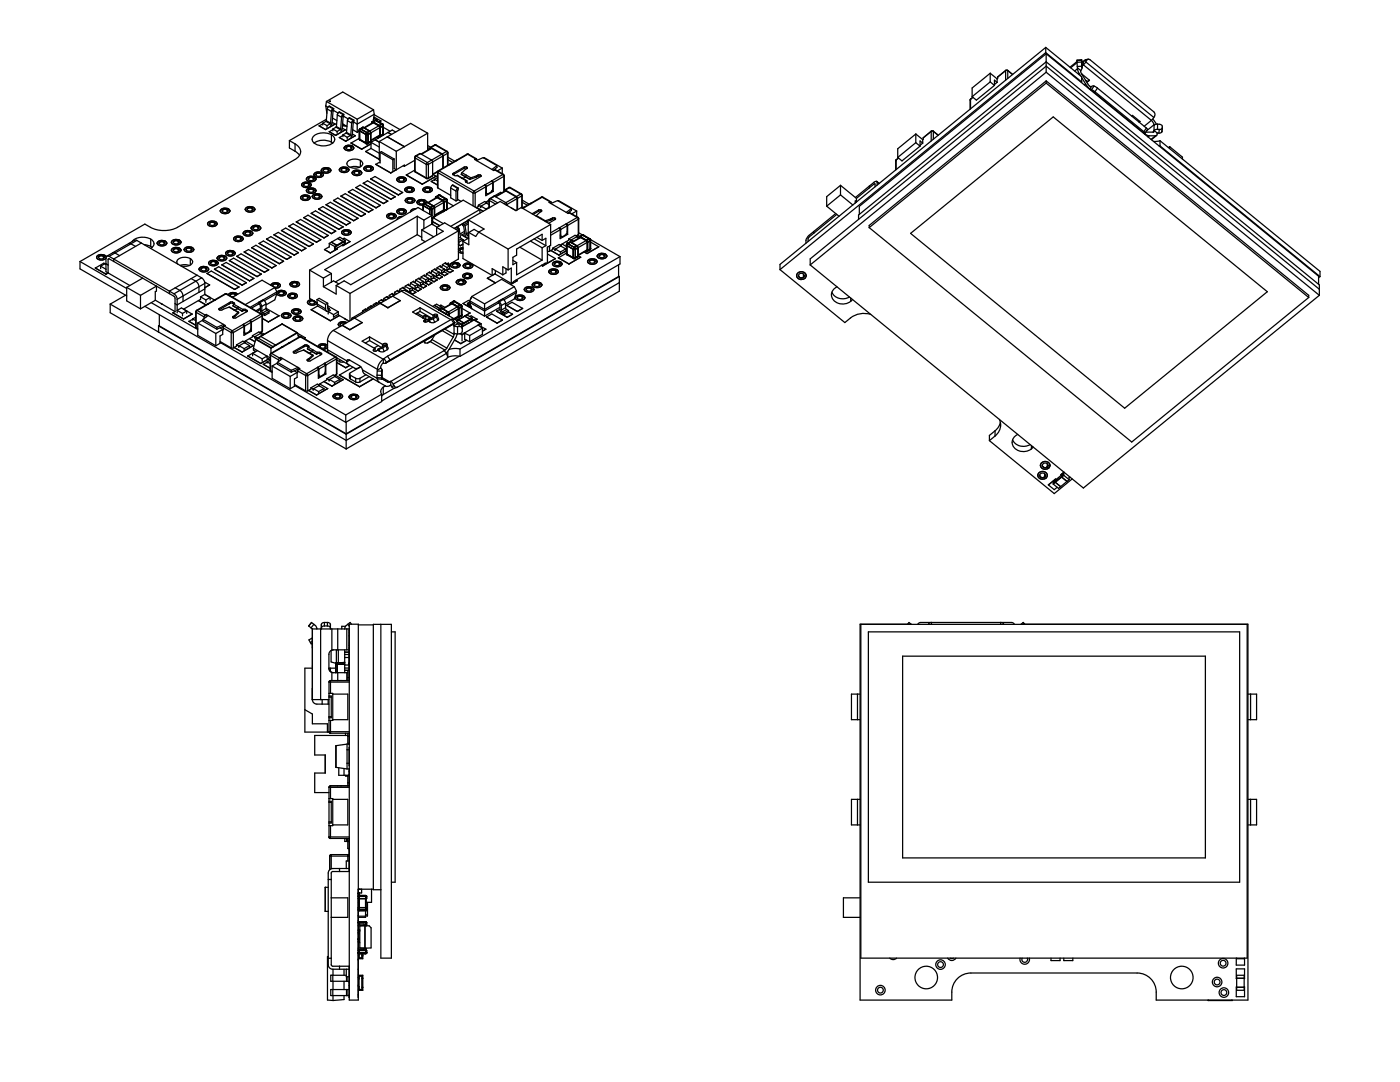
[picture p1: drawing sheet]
<svg xmlns="http://www.w3.org/2000/svg" width="279mm" height="216mm" viewBox="0 0 279 216" stroke-linecap="round" stroke-linejoin="round" font-family="sans-serif">
<g fill="none" stroke="#000" stroke-width=".25">
<path d="M57.8 28.1v1.4l1.1 .7M57.8 28.1l1.1 .6M58.9 30.2l.9 .8M58.9 28.7a1.64 1.64 0 0 1 1.1 1.6 1.64 1.64 0 0 1-1.1 1.5l-23.5 13.6a6.1 6.1 0 0 1-6.5-.7l-12.9 7.5M58.9 28.7v1.5M60 39.4a1.09 1.09 0 0 1 1.9 0M60 39.4a1.1 1.1 0 0 0 1.9 0M60 39.4h.1M60.2 36.9a1.09 1.09 0 0 1 1.9 0M60.2 36.9a1.1 1.1 0 0 0 1.9 0M60.2 36.9h.1M60.4 39.3l.5-.2 .6 .2a.54 .54 0 0 1-.6 .5 .54 .54 0 0 1-.5-.5z"/>
<path d="M60.6 36.7l.6-.2 .5 .2a.54 .54 0 0 1-.5 .5 .54 .54 0 0 1-.6-.5zM61.2 35.7a1.09 1.09 0 0 1 1.9 0M61.2 35.7a1.1 1.1 0 0 0 1.9 0M61.2 38a1.09 1.09 0 0 1 1.9 0M61.2 38a1.1 1.1 0 0 0 1.9 0M61.2 35.7h.1M61.2 38h.1M61.3 39.2v.5M61.6 36.6v.5M61.6 37.9l.5-.2 .5 .2a.54 .54 0 0 1-.5 .5 .54 .54 0 0 1-.5-.5zM61.6 35.6l.5-.2 .5 .2a.54 .54 0 0 1-.5 .4 .54 .54 0 0 1-.5-.4zM61.9 39.4h.1"/>
<path d="M62.1 36.9h.1M62.3 39.2a1.09 1.09 0 0 1 1.9 0M62.3 39.2a1.1 1.1 0 0 0 1.9 0M62.3 39.2h.1M62.5 35.5v.4M62.5 37.8v.5M62.5 27.2a3.1 3.1 0 0 1 4.1 .1 1.09 1.09 0 0 1-.9 1.6 3 3 0 0 1-3.3-.7l-.1-.4zM62.6 34.9a1.09 1.09 0 0 1 1.9 0M62.6 34.9a1.1 1.1 0 0 0 1.9 0M62.6 34.9h.1M62.7 39.1l.6-.2 .5 .2a.54 .54 0 0 1-.5 .4 .54 .54 0 0 1-.6-.4zM63.1 35.7h.1"/>
<path d="M63.1 38h.1M63.1 34.7l.5-.2 .5 .2a.54 .54 0 0 1-.5 .5 .54 .54 0 0 1-.5-.5zM63.7 39v.4M63.7 25.1h.1M63.7 25.1l1.3 .8M64 34.6v.5M64.1 34a1.09 1.09 0 0 1 1.9 0M64.1 34a1.1 1.1 0 0 0 1.9 0M64.1 34h.1M64.2 39.2h.1M64.4 24.6v.3M64.4 24.6l.9 .5"/>
<path d="M64.4 24.7l-.7 .4M64.5 34.9h.1M64.5 33.9l.6-.2 .5 .2a.54 .54 0 0 1-.5 .4 .54 .54 0 0 1-.6-.4zM65 25.9h.1M65 21.1l.2 1.5M65 21.1l.4 .3M65 24.2l-.6 .4M65 24.2l.9 .5M65.1 24.1l-.1 .1M65.1 24.1l.9 .5M65.1 23.8l-7.3 4.3M65.1 20.2l6.2 3.6"/>
<path d="M65.1 20.2l-.1 .9M65.1 20.2l3.3-1.8 6.2 3.5M65.3 25.1v.3M65.3 21.7l-.2 2.4M65.3 21.7l.9 .5M65.5 33.8v.4M65.6 21.2l-.3 .5M65.6 21.2h.1l.9 .5M65.6 21.2l.9 .5M65.7 26.3h.1M65.7 26.3l1.3 .7M65.7 20.2h.2z"/>
<path d="M65.9 20.2h.1M65.9 24.7l-.6 .4M65.9 24.7h.1M65.9 24.7l.3 .1M66 24.6l-.1 .1M66 34h.1M66.1 28.4a3.4 3.4 0 0 0-3.4 .1M66.1 28.4l.3 .1M66.1 26.9v1.5M66.2 22.2l-.2 2.4M66.2 24.8l-.2 .2M66.3 21.9l-.1 .3"/>
<path d="M66.3 21.9l.2 .2M66.3 24.4l.6 .3M66.4 23.6l.8 .5M66.4 25.7l.9 .5M66.4 25.7v.4M66.4 25.9l-.7 .4M66.5 21.7l-.2 .2M66.5 22.1l-.3 2.7M66.5 22v.1M66.6 40h.1M66.6 22l.9 .6M66.6 40l.8-.5 5.5 3.2"/>
<path d="M66.6 40l5.5 3.2M66.6 22h-.1M66.6 21.7h-.1M66.6 21.7v.3M66.9 24.7v.1M66.9 24.7l-1.9 1.2M67 27h.1M67.1 25.4l-.7 .3M67.1 25.4l.8 .5M67.1 25.3v.1M67.1 25.3l.9 .4M67.3 26.2v.4"/>
<path d="M67.3 22.9l-.2 2.4M67.3 22.9l.9 .5M67.6 22.4l-.3 .5M67.6 22.4l.2-.1 .8 .5M67.6 22.4l.9 .5M67.7 27.4h.1M67.7 27.4l1.3 .8M67.7 33.9a1.09 1.09 0 0 1 1.9 0M67.7 33.9a1.1 1.1 0 0 0 1.9 0M67.7 33.9h.1M67.9 25.9l-.6 .3M68 25.8l-.1 .1"/>
<path d="M68 25.8l.2 .2M68 25.7v.1M68 39.1l.9-.4 5.5 3.1M68 39.1h.1M68 39.1l5.6 3.2M68.2 33.7l.5-.2 .5 .2a.54 .54 0 0 1-.5 .5 .54 .54 0 0 1-.5-.5zM68.2 23.4l-.2 2.3M68.2 26l-.2 .2M68.3 23.1l-.1 .3M68.3 23.1l.2 .2M68.3 25.6l.6 .3M68.3 25l.7 .1"/>
<path d="M68.4 24.7l.8 .5M68.4 24.7l.2 .1M68.4 26.9v.4M68.4 26.9l.9 .5M68.4 27l-.7 .4M68.5 22.9l-.2 .2M68.5 23.3l-.3 2.7M68.6 23.2l-.1 .1M68.6 23.2l.9 .5M68.6 23.2h.1M68.6 22.8v.4M68.6 22.8l-.1 .1"/>
<path d="M68.7 29.5a1.09 1.09 0 0 1 1.9 0M68.7 29.5a1.1 1.1 0 0 0 1.9 0M68.7 29.5h.1M68.9 25.9h.1M68.9 25.9l-1.9 1.1M69 28.2h.1M69.1 26.5l-.7 .4M69.1 26.5l.8 .5M69.1 33.6v.5M69.1 29.4l.5-.2 .6 .2a.54 .54 0 0 1-.6 .5 .54 .54 0 0 1-.5-.5zM69.2 26.4l-.1 .1M69.2 26.4l.8 .5"/>
<path d="M69.3 27.4v.4M69.3 24.1l-.1 2.3M69.3 24.1l.9 .5M69.5 32.1a2.16 2.16 0 0 1 2.8 .3 .9 .9 0 0 1-1 1.1 1.63 1.63 0 0 1-2.1-.9zM69.5 38.3l.9-.5 5.5 3.2M69.5 38.3h.1M69.5 38.3l5.5 3.2M69.6 33.9h.1M69.7 23.6l-.4 .5M69.7 23.6l.1-.1 .8 .5M69.7 23.6l.8 .4M69.9 33.4l.7-.2 1.1 .2"/>
<path d="M69.9 27l-.6 .4M70 27h-.1M70 27l.2 .1M70 26.9v.1M70 29.3v.5M70.1 28.5l2.1 1.3M70.1 28.5h.1M70.2 24.6l-.2 2.3M70.2 27.1l-.2 .3M70.3 34.5a1.09 1.09 0 0 1 1.9 0M70.3 34.5a1.1 1.1 0 0 0 1.9 0M70.3 34.5h.1"/>
<path d="M70.3 24.3l-.1 .3M70.3 24.3l.2 .1M70.3 26.7l.6 .4M70.4 25.9l.9 .5M70.5 24l-.2 .3M70.5 24.4l-.3 2.7M70.6 29.5h.1M70.6 24.4h.1M70.6 24.4h-.1M70.6 24v.4M70.6 24h-.1M70.7 34.4l.5-.2 .6 .2a.54 .54 0 0 1-.6 .4 .54 .54 0 0 1-.5-.4z"/>
<path d="M70.9 27.1l-1.9 1.1M70.9 27.1h.1M71 37.4l.9-.5 5.5 3.2M71 37.4l5.5 3.2M71 37.4h.1M71.3 23.8v2.6M71.6 34.3v.4M71.7 27.7l.1 .2M71.7 26l.1 .1M71.7 27.7l.1 .1M71.7 26.2l-.4 .2M71.7 27.6l-1.6 .9"/>
<path d="M71.7 26v1.7M71.8 27.6v.2M71.8 27.8l.2 .1M71.8 27.8v.1M71.8 26.1l1.2 .7M71.8 26.1v1.7M71.8 27.8l1.2 .7M71.8 25.7l-.1 .3M71.8 25.7h.2M71.8 27.9l1.3 .8M71.9 32v1.3M72 25.7h-.2l-.1 .3 .1 .1"/>
<path d="M72 25.7l-.2 .4M72 25.7l1.2 .8M72.2 34.5h.1M72.2 29.8h.1M72.5 25.4l-.7 .3M72.5 25.4l1.5 1v1.8M72.5 25.4l-.2 .1M72.5 36.6l.9-.5 5.5 3.2M72.5 36.6h.1M72.5 36.6l5.5 3.2M72.5 25.4l-.5 .3M72.6 33.6a1.09 1.09 0 0 1 1.9 0"/>
<path d="M72.6 33.6a1.1 1.1 0 0 0 1.9 0M72.6 33.6h.1M73 30.2l2.6 1.6M73 30.2h.1M73 28.5l.1 .2h.3l.1-.2M73 26.8h.5M73 28.5h.5M73 28.5l.1 .2M73 26.8v1.7M73 33.5l.6-.2 .5 .2a.54 .54 0 0 1-.5 .5 .54 .54 0 0 1-.6-.5zM73.1 28.7h.3M73.2 26.5l.3 .3"/>
<path d="M73.2 26.5l-.2 .3M73.5 28.5l-.1 .2M73.5 26.8v1.7M74 33.4v.5M74 28.2l-.6 .5M74 28.2l-.2 .2M74 35.7h.1M74 35.7l5.5 3.2M74 35.7l.8-.5 5.6 3.2M74 28.1l.3 .2M74 28.2l-.5 .3M74 28.4l1.7 .9"/>
<path d="M74 29.6l1.7 1M74 28.4v1.2M74 28.7l-1.8 1.1M74 29.6l-1 .6M74.2 24.4v.2M74.3 24.3h.1M74.3 24.3l-.1 .1M74.4 24.3l-.2 .1M74.4 24.3l1.3 .8M74.5 33.6h.1M74.5 24.5l-1.9 1M74.5 24.5l1.1 .6"/>
<path d="M74.5 24.5l-1.8 1M74.5 23.8l.1 .3M74.6 21.9l.1 .9M74.6 21.9l-3.3 1.9M74.6 23.5l.7 .4M74.6 23.5l.1-.1 1.3 .7M74.7 22.9l5.1 3M74.7 22.8l-3.4 2-.7-.4M74.7 22.8l-.2 1.4M74.8 24h.3M74.8 24h.1M74.8 24l-.5 .3"/>
<path d="M74.9 27.9l.8 .5M74.9 24l-.2 .1M74.9 24l.3 .1M74.9 24l1.3 .8M74.9 24l-.5 .3M75 32.8h.1M75 32.8l3 1.7M75.1 24h-.2M75.1 24l1.3 .7M75.2 27.4l.3 .1M75.3 23.9l-.2 .1M75.3 23.9v.2"/>
<path d="M75.6 25.1l.2 .4M75.6 25.1l-2.4 1.4M75.6 31.8h.1M75.7 25.1l.2 .3M75.7 28.2v3.7l.2 .1M75.7 28.2l3.4 2M75.7 31.7l-.1 .1M75.8 27l-1.8 1.1M75.8 25.5v1.5M75.8 25.5l-2.3 1.3M75.8 27l-1.8 1M75.9 30.4v2.2"/>
<path d="M75.9 30.4l.2-.1 2.6 1.4M75.9 30.4l2.5 1.5M75.9 32.3l-.9 .5M75.9 27.1l-.1 .2M75.9 27.1l-.2 .2h.1M75.9 25.4v1.7M76 24.1h.1M76 24.1l-.3 .2M76.2 24.8l.2 .3M76.2 24.8l.2-.1 .1 .3-.1 .1M76.2 24.8l-.5 .3M76.4 24.7l.1 .3"/>
<path d="M76.4 24.7l-.2 .1M76.4 27l-.6 .3M76.4 26.8l-.2 .2M76.4 26.6v.2M76.4 26.8v.2M76.4 25.1l-.5 .3M76.4 26.8l-.5 .3M76.4 25.1v1.7M76.5 26.7l-.1 .3M76.5 25l-.1 .1M76.5 26.7l-.1 .1M76.5 25v1.7"/>
<path d="M76.5 25.4l1.4 .8M77.3 27.3h.1M77.3 27.3l3.4 2M77.4 26.4l.7 .4M78 34.5h.1M78 39.8h.1M78.4 31.9v2.1M78.7 31.7v1.9l.4 .3M78.7 31.7l-.3 .2M78.9 39.3h.1M78.9 39.3l-.9 .5M79 26.3l-.7-.4-4.3 2.5"/>
<path d="M79.1 33.9l-1.1 .6M79.1 30.2v3.7M79.2 35.8a1.09 1.09 0 0 1 1.9 0M79.2 35.8a1.1 1.1 0 0 0 1.9 0M79.2 35.8h.1M79.5 38.9h.1M79.6 35.7l.5-.2 .6 .2a.54 .54 0 0 1-.6 .5 .54 .54 0 0 1-.5-.5zM80.4 38.4l-.9 .5M80.4 38.4h.1M80.5 33.1l.2 .1M80.5 35.6v.5M80.7 33.2v-.3l-1.6 1"/>
<path d="M80.7 29.3h.1M80.8 37.9a1.09 1.09 0 0 1 1.9 0M80.8 37.9a1.1 1.1 0 0 0 1.9 0M80.8 37.9h.1M80.9 40a1.09 1.09 0 0 1 1.9 0M80.9 40a1.1 1.1 0 0 0 1.9 0M80.9 40h.1M81.1 35.8h.1M81.1 34.9h.1M81.1 34.9l3.2 1.9M81.2 37.7l.5-.2 .6 .2a.54 .54 0 0 1-.6 .5 .54 .54 0 0 1-.5-.5zM81.3 39.9l.5-.2 .6 .2a.54 .54 0 0 1-.6 .4 .54 .54 0 0 1-.5-.4z"/>
<path d="M82.1 37.6v.5M82.2 39.8v.4M82.7 37.9h.1M82.8 34.1l.1 .2M82.8 31.4v.1M82.8 34.1v.1M82.8 32l-2.1 1.2M82.8 34l-1.7 .9M82.8 31.4v2.7M82.8 40h.1M82.8 34.2l.1 .1M82.8 31.5v2.7"/>
<path d="M82.8 31.5l2.3 1.3M82.8 34.2l2.3 1.3M82.9 31.1l-.1 .3M82.9 31.1h.2M82.9 34.3l2.2 1.3M83.1 31.1l-.3 .4M83.1 31.1l2.2 1.3M83.9 30.7l-1 .4M83.9 30.7l2.2 1.2 .2 .4M83.9 30.7l-.8 .4M84.3 36.8h.1M84.4 37.9a1.09 1.09 0 0 1 1.9 0"/>
<path d="M84.4 37.9a1.1 1.1 0 0 0 1.9 0M84.4 37.9h.1M84.8 37.7l.5-.2 .6 .2a.54 .54 0 0 1-.6 .5 .54 .54 0 0 1-.5-.5zM85.1 32.8h.4M85.1 35.5h.4M85.1 35.5v.1M85.1 32.8v2.7M85.1 35.6h.3M85.3 32.4l.2 .4M85.3 32.4l-.2 .4M85.3 29l.6 .4M85.3 26.6l-3.3-2-6.3 3.6"/>
<path d="M85.3 26.6l-6.2 3.6M85.3 26.6v3.4M85.3 29.5l.5 .2M85.5 35.5l-.1 .1M85.5 32.8v2.7M85.7 37.6v.5M85.9 29.4h.1M85.9 29.4l-.1 .3M86 29.4l2.3 1.3M86.1 36.2l1.2 .7M86.1 36.2h.1M86.1 29.6l-2.1 1.1"/>
<path d="M86.1 29.6l2 1.2M86.1 29.6l-2 1.2M86.3 37.9h.1M86.3 35l-.9 .6M86.3 32.3v2.7M86.3 32.3l-.8 .5M86.3 35l-.8 .5M86.4 34.8l.6 .4M86.7 35.8v.2M86.7 35.8l.6 .3M86.7 35.8l-.6 .4M86.7 28.9h.3"/>
<path d="M86.7 28.9h.2M86.7 28.9l-.8 .5M86.9 28.9l-.9 .5M86.9 28.9l2.2 1.3M86.9 39.4v.1M87 39.2l.1 .1M87 39.2l-.1 .2M87 28.9h-.1M87 28.9l2.3 1.3M87 35.2l-2.7 1.6M87 35.2h.1M87.1 39.3l-.2 .1"/>
<path d="M87.1 39.3l1.3 .7M87.2 39.4l-1.8 1M87.2 39.4l1.1 .7M87.2 39.4l-1.8 1.1M87.3 34.3l.1 3.2M87.3 34.3l.1 .2M87.3 35.4l-.6 .4M87.3 34.3l-1 .6M87.4 34.2l-1.1 .6M87.4 37.5l2.5 1.5M87.4 34.5l7 4M87.4 34.5v3"/>
<path d="M87.5 34.1l-.2 .2M87.5 34.1h.1M87.5 38.9h.3M87.5 38.9l.2 .1M87.5 38.9l-.5 .3M87.6 34.1l-.2 .4M87.6 34.1l7 4M87.7 39l-.2 .1M87.7 39l.2 .1M87.7 39l1.2 .7M87.7 39l-.6 .3M87.8 38.9l-.1 .1"/>
<path d="M87.8 38.9l1.3 .8M88.1 30.8l.3 .3M88.1 30.8l-2.8 1.6M88.3 30.7l.2 .4M88.4 31.1l-2.1 1.2M88.4 31.1v2.5M88.4 40l.2 .4M88.5 31.1v2.4M88.9 39.7l.3 .4M88.9 39.7h.2l.1 .2v.2M88.9 39.7l-.5 .3M89.1 39.7l.1 .2"/>
<path d="M89.1 39.7h-.2M89.1 30.2l.2 .4M89.1 30.2l-.8 .5M89.2 39.9v.2M89.2 39.9v1.8M89.3 30.2l.1 .3M89.3 30.2h-.2M89.3 30.6l-.8 .5M89.3 30.6v2.4M89.4 30.5l-.1 .1M89.4 31.4l1.4 .8M89.4 31.9l.9 .5"/>
<path d="M89.4 30.5v2.5M89.7 32.8h.1M89.7 32.9l-2.2 1.2M89.7 32.9l-2.1 1.2M89.8 32.8l-.1 .1M89.9 37.5v2l1.1 .6M89.9 37.5l1.1 .6M90.3 37l-.4 .5M90.3 37l.1-.1 1 .6M90.3 37l1 .6M90.4 34.6v.3M90.4 34.9l.5 .2 .3-.1"/>
<path d="M90.6 34.5v.2M91 38.1v2M91.1 32h.1M91.1 32h-.1M91.1 32.1l-1.4 .7M91.2 35l1.9 1M91.2 35l1.8 1.1M91.3 37.6l-.3 .5M91.3 39.8l.7 .4M91.4 37.5l-.1 2.4-.3 .2M91.4 37.5l-.1 .1M92.1 34.8l1.7 1"/>
<path d="M92.2 34.5l-.1 .3M92.2 34.5l1.8 1M92.2 35.5h-.1M92.7 33.3h.4M92.7 33.6h.4M92.7 33.3l-2.3 1.3M92.7 33.6l-2.3 1.3M92.7 33.3v.3M93 36.1v.2M93 36.1h.1M93.1 33.6h.1M93.1 33.3l.1 .1"/>
<path d="M93.1 33.3v.3M93.1 35l-.2 .3-.5 .3M93.1 36l-.1 .1M93.1 36l.1 .2-.2 .1M93.2 33.4v.2M93.2 33.6l-1 .9M93.2 30.8h.3M93.2 30.8h.1M93.2 30.8l-2.1 1.2M93.3 30.8l-3.5 2M93.3 30.8l1.6 .9M93.5 30.8h-.2"/>
<path d="M93.5 30.8l1.6 .9M93.8 35.8h.1M94 35.5l-.2 .3M94.4 38.5h.4M94.4 38.5v2.6M94.6 38.1l.2 .4M94.6 38.1l-.2 .4M94.8 38.5v2.8M94.9 31.7l-.2 .1 3.8 2.2 .3-.1M95.1 31.7h-.2M95.1 31.7v.3M95.1 32l1.3-.5 2.8 1.5"/>
<path d="M95.1 35.1l-1.1 .4M95.1 35.3l-1.3 .5M95.1 35.1v.2M95.4 34.9h.4M95.4 35.2h.4M95.4 34.9l-.3 .2M95.4 35.2l-.3 .1M95.4 34.9v.3M95.8 35.2h.1M95.8 34.9l.1 .1M95.8 34.9v.3M95.9 35.2l-2.2 1.3-.3 .1-.4-.3"/>
<path d="M95.9 35v.2M96.5 31.5h.1l3.6 2M96.7 36.9l.2 .4M96.7 36.9l-2.1 1.2M96.8 36.8l.3 .4M96.8 36.8l-.1 .1M96.8 36.8v.2M96.9 37.1l.2 .1M96.9 38.5l.3 .1M96.9 37.3v1.7l1.5-.8M96.9 37.3l-2.1 1.2M96.9 38.3l.2 .1"/>
<path d="M97.1 38.4l.1 .2M97.1 37.2v1.2M97.2 38.7l-.3 .1M97.6 39.9l.1 .1M97.6 40l-.7 .3M97.6 39.9v1.6M97.7 39.6l1-.4-.8 .4M97.7 39.6l-.1 .3M97.7 39.6h.2M97.9 39.6l-.2 .4M97.9 39.6l1.4 .9M98.1 36.1l.2 .4"/>
<path d="M98.1 36.1l-1.3 .7M98.2 36l.2 .4M98.2 36v.2M98.2 38v.1M98.2 38.1h.1M98.2 36l-.1 .1M98.2 38.1l.2 .1M98.3 36.3l.1 .1M98.3 36.5v1.1a1.21 1.21 0 0 1-1.1 1M98.3 36.5l-1.2 .7M98.4 36.4v1.8M98.6 39.1l2.4 1.3 .2 .6"/>
<path d="M98.6 39.1h.1M98.8 33.9l1.7 .9M98.8 33.9l1.5 .9M99.2 33l-1 .8M99.2 33v.4l-.8 .6M100.1 38.5l-.2-.1-1.3 .7M100.2 33.5l-.9 .6M100.2 33.5v1.2M100.3 34.8l.3 .4M100.3 34.8l-2.1 1.2M100.5 34.8l.1 .3M100.5 34.8h-.2"/>
<path d="M100.6 35.2l-2.2 1.2M100.6 35.2v3M100.6 35.1v.1M100.6 37.9h.1M100.6 35.1v2.9M100.7 37.9h.1M100.7 37.9l-.1 .3M100.8 37.9l2.3 1.3M101 38.1l-2.2 1.1M101 38.1l2 1.2M101 38.1l-2.1 1.2M101.5 37.4h.3"/>
<path d="M101.5 37.4h.2M101.5 37.4l-.8 .5M101.7 37.4l-.9 .5M101.7 37.4l2.2 1.3M101.8 37.4h-.1M101.8 37.4l2.3 1.3M103 39.3l.2 .3M103 39.3l-2.4 1.3M103.1 39.2l.2 .4M103.2 39.6v2.3M103.2 39.6l-2.2 1.3M103.3 39.6v2.2"/>
<path d="M103.9 38.7l.2 .4M103.9 38.7l-.8 .5M104.1 38.7l.1 .3M104.1 38.7h-.2M104.1 39.1l-.8 .5M104.1 39.1v2.4M104.2 39v2.5l.4-.1M104.2 39l-.1 .1M104.2 39.9l1.4 .8M108 39.3h.3M108 39.3l.2 .1M108 39.3l-2.1 1.3"/>
<path d="M108.2 39.4l1.6 .9M108.2 39.4l-2.1 1.2M108.3 39.3l-.1 .1M108.3 39.3l1.6 1M16 52.2v1.5l9.3 5.3M16 52.2l9.3 5.4M19 53.5l2.1 1.2M19 53.5h.1M19.3 51.3a1.16 1.16 0 0 0 1.8 .2M19.3 51.3h.1M19.7 51.2l.5-.2 .6 .2a.54 .54 0 0 1-.6 .5 .54 .54 0 0 1-.5-.5zM20.1 53.1l1 .6"/>
<path d="M20.1 53.1v.5M20.6 51.1v.5M20.9 52.6l-.8 .5M21.1 54.7l.5-.2v-2.7l.2-.2 12.9 7.5 .2 .4v2.7M21.1 54.7h.1M21.1 52.7l-.4-.2-1.7 1M21.1 52.6l.5 .3M21.2 51.3a1.11 1.11 0 0 0-1.9 0M21.3 51.1l.5 .1M21.3 51.1l-.2 .4v2.7l4.8 2.8M21.8 51.2l12.9 7.4M22.5 50.4h.3l1.1 .6"/>
<path d="M25.1 58.9l-3.1 1.8M25.3 57.3v2.7l2.7 1.6M25.3 57.3l2.7 1.6M25.7 48.6h.3l1 .6M27 49.2l-4.3 2.5v.5M27.3 48l-.5-.1-5.5 3.2M27.3 48l12.9 7.4M27.3 48l-5.5 3.2M28 58.9l3.2-1.8v1l-.2 .1v1.7M28 58.9v2.7M28.2 48.5l-1.2 .7M28.5 55.5l-3.2 1.8"/>
<path d="M28.8 48.8l1.3 .4M30.1 49.2l.2 .2M30.1 47.7a3.1 3.1 0 0 0-3.7 .5M30.1 47.7a.97 .97 0 0 1 .6 .9 .97 .97 0 0 1-.6 1M30.1 47.7v1.5M31 59.9l3.9 2.3M31 59.9l-3 1.7M31.4 48.5a1.09 1.09 0 0 1 1.9 0M31.4 48.5a1.1 1.1 0 0 0 1.9 0M31.4 48.5h.1M31.8 48.4l.5-.2 .6 .2a.54 .54 0 0 1-.6 .5 .54 .54 0 0 1-.5-.5zM32.7 48.3v.5"/>
<path d="M33.3 48.5h.1M34.2 48.3a1.09 1.09 0 0 1 1.9 0M34.2 48.3a1.1 1.1 0 0 0 1.9 0M34.2 49.9a1.09 1.09 0 0 1 1.9 0M34.2 49.9a1.1 1.1 0 0 0 1.9 0M34.2 48.3h.1M34.2 49.9h.1M34.6 49.8l.6-.2 .5 .2a.54 .54 0 0 1-.5 .4 .54 .54 0 0 1-.6-.4zM34.6 48.2l.6-.2 .5 .2a.54 .54 0 0 1-.5 .5 .54 .54 0 0 1-.6-.5zM34.7 58.6a1.41 1.41 0 0 1 .7 1.1M35 57.4a2.13 2.13 0 0 1 1.5 2.8M35.4 59.7v2.7"/>
<path d="M35.6 48.1v.5M35.6 49.7v.5M36 53l1.1-.2 .7 .2M36.1 48.3h.1M36.1 49.9h.1M36.8 49.8a1.09 1.09 0 0 1 1.9 0M36.8 49.8a1.1 1.1 0 0 0 1.9 0M36.8 49.8h.1M37.2 49.7l.5-.2 .5 .2a.54 .54 0 0 1-.5 .4 .54 .54 0 0 1-.5-.4zM38 51.6a2.19 2.19 0 0 0-2.6 .4l-.1 .4 .2 .3M38 51.6a.75 .75 0 0 1 .4 .9 .75 .75 0 0 1-.8 .5l-.7 .2-.8-.2M38 51.6v1.3"/>
<path d="M38.1 49.6v.4M38.2 55.6a2.13 2.13 0 0 1 1.5 2.7M38.2 55.6l-4.4 2.5v.5M38.7 49.8h.1M39.3 54.9l-1.1 .7M39.6 60l1.5 .8M39.7 53.7a1.09 1.09 0 0 1 1.9 0M39.7 53.7a1.1 1.1 0 0 0 1.9 0M39.7 53.7h.1M40 59.2v.5l-3.4 2M40 59.2l1.1 .7M40.2 53.6l.5-.2 .5 .2a.54 .54 0 0 1-.5 .4 .54 .54 0 0 1-.5-.4z"/>
<path d="M40.2 55.4a1.41 1.41 0 0 1 .7 1.1M40.2 55.4l-5.5 3.2M40.8 56.3l1 .6M40.9 56.5v2.2l-.9 .5M40.9 58.7l1.9 1.2M40.9 56.5l-5.5 3.2M40.9 57.6l-5.5 3.2-.5-.2M41.1 59.9l.8-.5v.5M41.1 59.9v.4M41.1 53.5v.4M41.3 54.6l.9-.5 5.5 3.2M41.3 54.6h.1"/>
<path d="M41.3 54.6l5.5 3.2M41.4 44.7a1.09 1.09 0 0 1 1.9 0M41.4 44.7a1.1 1.1 0 0 0 1.9 0M41.4 44.7h.1M41.6 53.7h.1M41.6 52.5a1.09 1.09 0 0 1 1.9 0M41.6 52.5a1.1 1.1 0 0 0 1.9 0M41.6 52.5h.1M41.8 56.9l-.9 .5M41.8 56.9h.1M41.8 44.5l.6-.2 .5 .2a.54 .54 0 0 1-.5 .5 .54 .54 0 0 1-.6-.5zM42.1 52.4l.5-.2 .5 .2a.54 .54 0 0 1-.5 .4 .54 .54 0 0 1-.5-.4z"/>
<path d="M42.8 44.4v.5M42.8 53.7l.9-.5 5.5 3.2M42.8 53.7h.1M42.8 53.7l5.5 3.2M42.8 59.9h.2M42.8 59.9h.1M42.9 59.9l-1.5 .8M43 52.3v.4M43.3 44.7h.1M43.3 51.5a1.09 1.09 0 0 1 1.9 0M43.3 51.5a1.1 1.1 0 0 0 1.9 0M43.3 51.5h.1"/>
<path d="M43.5 52.5h.1M43.8 51.4l.5-.2 .5 .2a.54 .54 0 0 1-.5 .4 .54 .54 0 0 1-.5-.4zM44 42.1a1.09 1.09 0 0 1 1.9 0M44 42.1a1.1 1.1 0 0 0 1.9 0M44 42.1h.1M44.3 52.9l.8-.5 5.6 3.2M44.3 52.9h.1M44.3 52.9l5.5 3.1M44.4 42l.5-.3 .6 .3a.54 .54 0 0 1-.6 .4 .54 .54 0 0 1-.5-.4zM44.7 51.3v.4M44.9 58.6h.3M44.9 58.6h.2"/>
<path d="M44.9 58.6l-2.1 1.3M45 50.5a1.09 1.09 0 0 1 1.9 0M45 50.5a1.1 1.1 0 0 0 1.9 0M45 50.5h.1M45.1 58.6l-5.7 3.4M45.1 58.6l7 4.1M45.2 58.6h-.1M45.2 58.6l7 4.1M45.2 51.5h.1M45.3 41.8v.5M45.5 50.4l.5-.2 .5 .2a.54 .54 0 0 1-.5 .5 .54 .54 0 0 1-.5-.5zM45.8 52l.8-.5 5.5 3.2"/>
<path d="M45.8 52h.1M45.8 52l5.5 3.2M45.9 42.1h.1M46.2 59.2l.3 .1M46.4 50.3v.5M46.6 47.7a1.09 1.09 0 0 1 1.9 0M46.6 47.7a1.1 1.1 0 0 0 1.9 0M46.6 47.7h.1M46.8 57.8h.1M46.9 58.7h-.8l-.2 .2 .1 .2M46.9 58.7l.2 .2M46.9 58.7v.3"/>
<path d="M46.9 50.5h.1M47 47.5l.6-.2 .5 .2a.54 .54 0 0 1-.5 .5 .54 .54 0 0 1-.6-.5zM47.3 51.1l.8-.4 5.5 3.1M47.3 51.1h.1M47.3 51.1l5.5 3.2M47.4 58.7a1.23 1.23 0 0 0-1.8 .1M47.7 57.3l-.9 .5M47.7 57.3h.1M48 47.4v.5M48.3 56.9h.1M48.5 47.7h.1M48.5 46.6a1.1 1.1 0 0 0 1.9 0"/>
<path d="M48.5 46.6h.1M48.7 50.3h.1M48.7 50.3l.9-.5 5.5 3.2M48.7 50.3l5.6 3.2M49 46.4l.5-.2 .5 .2a.54 .54 0 0 1-.5 .5 .54 .54 0 0 1-.5-.5zM49 41.8a1.09 1.09 0 0 1 1.9 0M49 41.8a1.1 1.1 0 0 0 1.9 0M49 41.8h.1M49.2 56.4l-.9 .5M49.2 56.4h.1M49.4 41.6l.5-.2 .5 .2a.54 .54 0 0 1-.5 .5 .54 .54 0 0 1-.5-.5zM49.8 56h.1"/>
<path d="M49.9 46.3v.5M50.1 45.5a1.09 1.09 0 0 1 1.9 0M50.1 45.5a1.1 1.1 0 0 0 1.9 0M50.1 45.5h.1M50.2 46.2l-.8-.2a.81 .81 0 0 0-.9 .6M50.2 46.2l.2 .4M50.2 49.4l.9-.5 5.5 3.2M50.2 49.4h.1M50.2 49.4l5.5 3.2M50.3 41.5v.5M50.4 46.6h.1M50.5 45.4l.6-.2 .5 .2a.54 .54 0 0 1-.5 .4 .54 .54 0 0 1-.6-.4z"/>
<path d="M50.7 55.6l-.9 .4M50.7 55.6h.1M50.9 41.8h.1M51.3 55.2h.1M51.5 45.3v.4M51.7 48.6l.9-.5 5.5 3.2M51.7 48.6h.1M51.7 48.6l5.5 3.2M52 45.5h.1M52.1 54.7h.1M52.1 54.7l-.8 .5M52.5 59.8l.2 .1"/>
<path d="M52.7 59.9l.4 .8M52.7 59.9l-.9 .5M52.8 54.3h.1M53.2 47.7l.8-.5 5.6 3.2M53.2 47.7h.1M53.2 47.7l5.5 3.2M53.6 53.8l-.8 .5M53.6 53.8h.1M54.1 56.9a1.11 1.11 0 0 1 1.9 .1M54.3 53.5h.1M54.5 56.8l.5-.2 .5 .2a.54 .54 0 0 1-.5 .5 .54 .54 0 0 1-.5-.5zM54.7 46.9l.8-.5 5.5 3.2"/>
<path d="M54.7 46.9h.1M54.7 46.9l5.5 3.1M54.8 57.4l.5 .8M54.8 57.4l-5.8 3.4M54.8 57.4l-2.5-1.5-5.9 3.4M55.1 53l-.8 .5M55.1 53h.1M55.3 58.3a1.17 1.17 0 0 1 1.8 .2M55.3 58.2v.4M55.3 58.2l-5.4 3.1M55.3 58.6l-2.5 1.4M55.3 58.6l-.5 1.2-1.7 1"/>
<path d="M55.4 56.7v.5M55.6 58.4l.6-.2 .5 .2a.54 .54 0 0 1-.5 .4 .54 .54 0 0 1-.6-.4zM55.7 52.6h.1M56 57l-.4 .4-.7 .1M56 57h.1M56.2 46l5.5 3.2M56.2 46l.8-.5 5.5 3.2M56.2 46h.1M56.6 58.3v.4M56.6 52.1l-.9 .5M56.6 52.1h.1M57.1 58.5a1.15 1.15 0 0 1-1.9 .1"/>
<path d="M57.1 58.5h.1M57.2 51.8h.1M57.4 59a1.09 1.09 0 0 1 1.9 0M57.4 59a1.1 1.1 0 0 0 1.9 0M57.4 59h.1M57.7 45.1l.8-.4 5.5 3.1M57.7 45.1h.1M57.7 45.1l5.5 3.2M57.9 58.9l.5-.2 .5 .2a.54 .54 0 0 1-.5 .5 .54 .54 0 0 1-.5-.5zM57.9 56.7a1.09 1.09 0 0 1 1.9 0M57.9 56.7a1.1 1.1 0 0 0 1.9 0M57.9 56.7h.1"/>
<path d="M58.1 51.3l-.9 .5M58.1 51.3h.1M58.3 56.6l.5-.2 .5 .2a.54 .54 0 0 1-.5 .4 .54 .54 0 0 1-.5-.4zM58.7 50.9h.1M58.8 58.8v.5M59.1 44.3l.9-.5 5.5 3.2M59.1 44.3l5.6 3.2M59.1 44.3h.1M59.2 56.5v.4M59.3 59h.1M59.6 50.4l-.9 .5M59.6 50.4h.1"/>
<path d="M59.8 56.7h.1M60.2 50h.1M60.6 43.4l.9-.5 5.5 3.2M60.6 43.4h.1M60.6 43.4l5.5 3.2M61 49.6l-.8 .4M61 49.6h.1M61.7 49.2h.1M61.8 53.9v5.6l1.5 .9a1.13 1.13 0 0 1-1.9-.1M61.8 53.9l2.7 1.6M62.1 42.6h.1M62.1 42.6l5.5 3.2"/>
<path d="M62.1 42.6l.9-.5 5.5 3.2M62.2 59.8a.79 .79 0 0 0-.8 .5M62.5 48.7l-.8 .5M62.5 48.7h.1M63.2 48.3h.1M63.3 59.8l1.7 1M63.3 59.8v.8M63.3 59.8l.4-.3 1.7 1M63.6 41.7l5.5 3.2M63.6 41.7l.8-.5 5.6 3.2M63.6 41.7h.1M64 47.8l-.8 .5"/>
<path d="M64 47.8h.1M64.5 55.5v1.7M64.7 47.5h.1M64.8 49.8h.1M64.8 49.8l1.1 .7M65.1 40.9l.8-.5 5.5 3.1M65.1 40.9h.1M65.1 40.9l5.5 3.1M65.5 47h.1M65.5 47l-.8 .5M65.7 48.6l1.1 .6M65.7 48.6v.7"/>
<path d="M65.7 49.2l-.9 .6M65.9 50.5h.1M66.1 54.6l-1.6 .9M66.1 46.6h.1M66.1 54.6v1.7M66.1 48.3l1.1 .6v.2M66.8 49.2v.7l.5-.4M66.9 49.2l1.9-1.1v.5l-1.9 1.1zM67 46.1l-.9 .5M67 46.1h.1M67.1 57l2.7 1.6M67.1 57v1.7l-2.6-1.5"/>
<path d="M67.3 49.6v.1M67.3 49.7h.1M67.3 49.7l-1.4 .8M67.4 47.6l1.1 .6v.1M67.6 56.7l-1-.7-2.1 1.2M67.6 45.8h.1M68.2 46.4a1.09 1.09 0 0 1 1.9 0M68.2 46.4a1.1 1.1 0 0 0 1.9 0M68.2 46.4h.1M68.3 48.9l.1 .1M68.4 48.9v.1M68.4 47.7l.3-.2 1.1 .7"/>
<path d="M68.4 49h.1M68.5 45.3h.1M68.5 49h.1M68.5 45.3l-.9 .5M68.6 46.3l.5-.3 .6 .3a.54 .54 0 0 1-.6 .4 .54 .54 0 0 1-.5-.4zM68.9 48l-1.1-.7-2.1 1.3M68.9 48l-2.1 1.2M68.9 48v.7l-.5 .3M69.1 44.9h.1M69.5 46.1v.5M69.8 48.2h.1M69.8 58.6v5.4"/>
<path d="M69.8 48.2l-1.3 .8M70 44.4l-.9 .5M70 44.4h.1M70.1 46.4h.1M70.6 44h.1M71.4 43.5l-.8 .5M71.4 43.5h.1M72.1 43.2h.1M72.9 42.7l-.8 .5M72.9 42.7h.1M73.6 42.3h.1M74.4 41.8l-.8 .5"/>
<path d="M74.4 41.8h.1M75 41.5h.1M75.9 41h.1M75.9 41l-.9 .5M76.1 59.9l.4 .2M76.5 40.6h.1M76.6 59.6l.5 .2M77.1 59.3l.5 .2M77.2 43.1a1.09 1.09 0 0 1 1.9 0M77.2 43.1a1.1 1.1 0 0 0 1.9 0M77.2 43.1h.1M77.4 59.4l-.1-.2-.7 .3-.1 .5-.1 .1"/>
<path d="M77.4 40.1l-.9 .5M77.4 40.1h.1M77.6 43l.5-.2 .6 .2a.54 .54 0 0 1-.6 .5 .54 .54 0 0 1-.5-.5zM77.7 59l.4 .2M78.2 58.6l.5 .3M78.4 58.8l-.1-.2-.6 .3-.1 .4-.2 .1M78.5 42.9v.5M78.7 58.4l.5 .2M79.1 43.1h.1M79.2 42.2a1.09 1.09 0 0 1 1.9 0M79.2 42.2a1.1 1.1 0 0 0 1.9 0M79.2 42.2h.1"/>
<path d="M79.2 58l.5 .3M79.3 43.7v.1M79.3 43.7h.1M79.5 58.2l-.1-.3-.6 .4-.1 .4-.2 .1M79.6 42.1l.5-.2 .6 .2a.54 .54 0 0 1-.6 .4 .54 .54 0 0 1-.5-.4zM79.8 57.7l.5 .3M79.9 60l-2.5 1.4M79.9 60l-1.6-.9-11.8 6.8M79.9 60h.1M80.1 58.1l.8-.1 10 5.8M80.1 58.1l-1.7 1M80.1 58.1l9.9 5.7"/>
<path d="M80.3 57.4l1 .6M80.3 43.2l-.7 .1-.3 .4M80.5 57.6v-.3l-.7 .4-.1 .4-.1 .1M80.5 42v.4M80.9 57.1l.9 .6M81.1 42.2h.1M81.3 58v.2M81.3 58l-.2 .1M81.3 58l1.1 .7M81.4 56.8l.9 .6M81.6 56.9l-.1-.2-.6 .4-.1 .4-.2 .1M81.7 58.2h.1"/>
<path d="M81.8 58.2h.1M81.8 57.7v.5M81.9 56.5l.9 .6M81.9 42.2v.1M81.9 42.2h.1M82.3 57.9l.7 .4M82.3 57.8l-.5 .4M82.3 57.4v.4M82.3 57.4l-.5 .3M82.3 57.4l1.1 .7M82.4 58.7h.1M82.4 56.2l1 .5"/>
<path d="M82.7 56.3l-.1-.2-.7 .4-.1 .4-.1 .1M82.7 57.6h.1M82.8 57.5v.1M82.8 57.1v.4M83 55.9l.9 .5M83 41.7l-.7 .1-.4 .4M83 58.3l-.6 .4M83 58.3h.1M83.2 40.4l.4 .4 .8 .1M83.2 40.4h.1M83.3 43.2l-18.5 10.6 1.3 .8M83.3 43.2l1.3 .7"/>
<path d="M83.3 46.8l-16.4 9.5M83.3 43.2v3.6M83.3 46.8l.9 .5M83.4 57.3l.7 .4M83.4 57.2l-.6 .4M83.4 56.7v.5M83.4 56.7l-.6 .4M83.4 56.8l1.1 .7M83.4 57.2l-.6 .3M83.4 58.1h.1M83.5 55.6l.9 .5M83.7 55.7l-.1-.2-.6 .4-.1 .4-.2 .1"/>
<path d="M83.8 57h.1M83.9 56.9v.1M83.9 56.4v.5M84 55.3l1 .5M84.1 57.7l-.7 .4M84.1 57.7h.1M84.2 45.9v1.9l.7 .4M84.2 45.9l2.4 1.4M84.4 40.9l.1 .1M84.4 40.9v1.1M84.4 56.7l-.5 .3M84.4 56.7l.7 .4"/>
<path d="M84.4 56.6v.1M84.4 56.1v.5M84.4 56.1l-.5 .3M84.4 56.2l1.1 .6M84.4 56.6l-.5 .3M84.5 41v1M84.5 41l1.3 .8M84.5 57.5h.1M84.5 55l1 .5M84.5 40.7l-.1 .2M84.5 40.7h.2M84.6 40.1h-.7l-.3 .3a.66 .66 0 0 0 1.1 0"/>
<path d="M84.6 40.1l.1 .3M84.6 40.1v.5M84.6 43.9l1.6-.9-2.8-1.6-21.6 12.5M84.6 43.9v1.7M84.7 40.7h-.2l-.1 .2 .1 .1M84.7 40.7l-.2 .3M84.7 40.7l1.3 .7M84.8 55.1l-.1-.2-.6 .3-.1 .5-.2 .1M84.9 56.4h.1M85 56.3l-.1 .1M85 55.8v.5M85.1 54.7l.9 .5"/>
<path d="M85.1 40.3a1.11 1.11 0 0 0-1.9 .1M85.1 57.1l-.6 .4M85.1 57.1h.1M85.2 40.4l-.7 .3M85.2 40.4l-.2 .1M85.2 40.4l1.3 .7M85.2 40.4l-.5 .3M85.5 56.1l-.6 .3M85.5 56.1l.7 .4M85.5 56v.1M85.5 55.5v.5M85.5 55.5l-.5 .3"/>
<path d="M85.5 55.6l1.1 .6M85.5 56l-.5 .3M85.5 56.8h.1M85.6 54.4l1 .5M85.8 41.8h.4M85.8 41.8v1M85.8 54.5v-.2l-.7 .3-.1 .5-.1 .1M85.9 55.8h.1M86 41.4l.2 .4M86 41.4l-.2 .4M86 55.7v.1M86 55.2v.5"/>
<path d="M86.2 54.1l.9 .5M86.2 44.7l-2 1.2M86.2 41.8v2.9M86.2 44.7l1 .6M86.2 44.5h.1M86.2 56.5h.1M86.2 56.5l-.7 .3M86.3 44.5l-.1 .1M86.3 44.2l.1 .6M86.3 44.2h.1M86.3 44.2l1.4 .8M86.3 44.2l.1-.8 2.1 1.2"/>
<path d="M86.3 44.4l-.1 .3M86.3 43.9l-.1 .1M86.5 41.1l.2 .4v1.7M86.5 43.3h.1M86.5 41.1l-.5 .3M86.5 55.5l.7 .4M86.6 55.4l-.6 .4M86.6 54.9v.5M86.6 54.9l-.6 .3M86.6 55l1.1 .6M86.6 55.4l-.6 .3M86.6 56.2h.1"/>
<path d="M86.7 53.7l.9 .6M86.7 43.2v.1M86.7 43.2l-.5 .3M86.9 53.9l-.1-.2-.6 .3-.1 .5h-.2M87 55.2h.1M87.1 55.1v.1M87.1 54.6v.5M87.1 45.4l1.4 .8-18.5 10.6-1.3-.8-1.6 1M87.1 45.4l1.6-.9 2.8 1.6M87.1 45.4v1.5M87.2 53.5l.9 .5M87.2 55.9l-.6 .3"/>
<path d="M87.2 55.9h.1M87.6 54.8l.7 .4M87.6 54.8l-.5 .4M87.6 54.3v.5M87.6 54.3l-.5 .3M87.6 54.4l1.1 .6M87.6 54.8l-.5 .3M87.7 55.6h.1M87.7 53.1l1 .6M87.9 57.4a1.09 1.09 0 0 1 1.9 0M87.9 57.4a1.1 1.1 0 0 0 1.9 0M87.9 57.4h.1"/>
<path d="M88 53.3l-.1-.3-.7 .4-.1 .4-.1 .1M88 42.3l.2 .1M88 54.5h.1M88.1 54.5h.1M88.1 54v.5M88.3 52.9l.9 .5M88.3 40.1l.2 .3M88.3 40.1l-1.8 1M88.3 57.3l.5-.2 .6 .2a.54 .54 0 0 1-.6 .4 .54 .54 0 0 1-.5-.4zM88.3 55.2l-.6 .4M88.3 55.2h.1M88.4 42.2h.1"/>
<path d="M88.5 41.9l-1.8 1.1 .2 .2M88.5 40.4v1.5M88.5 40.4l-2.3 1.4M88.5 41.9l-1.8 1M88.6 42.1v.1M88.6 40.4v1.7M88.6 54.2l-.5 .3M88.7 54.2l.7 .4M88.7 54.2h-.1M88.7 53.7v.5M88.7 53.7l-.6 .3M88.7 53.7l1.1 .7"/>
<path d="M88.7 54.2l-.6 .3M88.7 55h.1M88.8 52.5l.9 .6M88.9 41.9h.1M89 52.7l-.1-.3-.6 .4-.1 .4-.2 .1M89.1 53.9h.1M89.1 52.7l.4-.2v.4M89.2 41.8h-.1M89.2 41.5v.3M89.2 52.7l.3 .2M89.2 40.1l-.6 .3M89.2 41.8l-.6 .3"/>
<path d="M89.2 40.1v1.7M89.2 53.9h.1M89.2 53.4v.5M89.2 41.7v.1M89.2 40.4l1.3 .7M89.2 57.2v.4M89.4 54.6h.1M89.4 54.6l-.7 .4M89.7 53.6l-.5 .3M89.7 53.6l.7 .4M89.7 53.6h.1M89.7 53.1v.5"/>
<path d="M89.7 53.1l-.5 .3M89.8 57.4h.1M89.8 54.4h.1M89.9 52.9a1.09 1.09 0 0 1 1.9 0M89.9 52.9a1.1 1.1 0 0 0 1.9 0M89.9 52.9h.1M90.3 52.8l.6-.2 .5 .2a.54 .54 0 0 1-.5 .5 .54 .54 0 0 1-.6-.5zM90.4 54l-.6 .4M90.4 54h.1M91.1 56.3a1.09 1.09 0 0 1 1.9 0M91.1 56.3a1.1 1.1 0 0 0 1.9 0M91.1 56.3h.1"/>
<path d="M91.2 45.3l.3 .2M91.3 52.7v.5M91.5 45.5l.1 .2M91.5 50.2l.9 .3M91.5 46.1v5.6l-2 1.2M91.5 46.1l-21.7 12.5M91.5 48.3h.1M91.5 48.8l.4 .2M91.5 45.5l-.5 .3M91.5 56.2l.5-.2 .5 .2a.54 .54 0 0 1-.5 .4 .54 .54 0 0 1-.5-.4zM91.6 48.3v.4M91.6 45.7l.3 1.6"/>
<path d="M91.6 45.7l-.3 .2M91.8 52.9h.1M91.9 49h.1M91.9 47.3l.2 .3M91.9 47.3l-.4 .3M92.1 47.6l.3 .2M92.1 47.6l-.6 .4M92.2 46.9h.1M92.2 46.9l1.2 .7M92.3 55.1a1.09 1.09 0 0 1 1.9 0M92.3 55.1a1.1 1.1 0 0 0 1.9 0M92.3 55.1h.1"/>
<path d="M92.4 49.6l-.2 .1a.35 .35 0 0 0-.4 .3 .35 .35 0 0 0 .4 .3h.2M92.4 49.4l-.9 .3M92.4 48.2v3.4l5.8 3.4v-1.4l2.1 1.2M92.4 48.7l-.5 .3M92.4 56.1v.4M92.4 47.8v.3M92.4 47.8l-.8 .5M92.4 48l.1 .1M92.4 53a1.09 1.09 0 0 1 1.9 0M92.4 53a1.1 1.1 0 0 0 1.9 0M92.4 53h.1M92.7 44.8l.1 .2"/>
<path d="M92.7 44.8l-.4-.2v.4l.2 .1 .3 1.8 .2 .3M92.7 46.2l-.9 .5M92.8 46.6l-.6 .3M92.8 54.9l.5-.2 .5 .2a.54 .54 0 0 1-.5 .5 .54 .54 0 0 1-.5-.5zM92.8 45l.3 1.7M92.9 52.9l.5-.2 .5 .2a.54 .54 0 0 1-.5 .5 .54 .54 0 0 1-.5-.5zM93 56.3h.1M93.1 46.7l.2 .3M93.2 44.1l.2 .2M93.3 47l.1 .1M93.4 43.9l6.4-3.7 3.2 1.8 1-.6 5.9 3.4M93.4 43.9l3.2 1.8-1.1 .6-.6 .9-1.3-.8"/>
<path d="M93.4 47.5l-1 .7M93.4 43.9v3.6M93.4 47.5l.2 .1M93.4 46.4l-.3 .3M93.4 44l-2.7 1.6M93.4 44.4l-.7 .4M93.4 44.7l-.6 .3M93.4 46.9l-.1 .1M93.6 46.4l1-.6 6.8 3.9M93.6 46.4v2.4l-1.2-.6M93.7 54.8v.5M93.8 52.8v.5"/>
<path d="M94 59.5l-.1 .2M94.2 59.2l2.5 1.4M94.2 59.2l-.5 .8M94.2 55.1h.1M94.3 53h.1M95.1 41.4l1.3 .8M95.5 40.9l.4 .3M95.5 40.9v.3l-.5 .2M95.7 41.8l-3.3-1.9-6.2 3.7M95.7 41.8l-5.8 3.4M95.7 41.8l.1 .7M95.9 41.2v.2"/>
<path d="M96 41.1l1 .6M96 41.1l-.1 .1M96 41.1v.3M97 41.7v.1M97.1 40.5l.5 .3M97.1 40.5l-1.1 .6M97.2 40.5l-.5-.3-1.2 .7M97.2 40.5v.1M97.2 40.5h-.1M97.3 55.5h.1M97.3 55.5l1.6 .9M97.3 40.1l.3 .2"/>
<path d="M97.6 41.4l-.6 .3M97.7 40l1.2 .7M97.7 40v1.4M98.9 54v.7l3.1 1.9M98.9 54.6l-1.6 .9M100.3 59.7h.2M100.5 59.7l.4 .8M100.5 59.7l-.9 .5M101 53.6v.9l-.7 .3M101.4 53.9l.6-.4v3.1M101.4 49.7v4.2M101.4 53.9l-1.1-.7v1.6"/>
<path d="M102.4 52l.7 .4M102.6 57.2l.5 .9M102.6 57.2l-5.9 3.4M102.6 57.2l-2.5-1.5-5.9 3.5M102.8 59.4a1.09 1.09 0 0 1 1.9 0M102.8 59.4a1.1 1.1 0 0 0 1.9 0M102.8 59.4h.1M103 55.9l.2 .1M103.1 58.1v.3M103.1 58.1l-6.4 3.6-3-1.7M103.1 58.4l-2.5 1.4M103.1 58.4l-.5 1.3-1.7 1"/>
<path d="M103.2 56h.1M103.2 56l-1.3 .8M103.3 59.3l.5-.2 .5 .2a.54 .54 0 0 1-.5 .4 .54 .54 0 0 1-.5-.4zM103.7 49.3l4.5 2.6M104.2 59.2v.4M104.2 40.4l1 .6M104.5 41.4h.2M104.5 41.4h.1M104.6 41.4l-.3 .2M104.6 57.8a1.09 1.09 0 0 1 1.9 0M104.6 57.8a1.1 1.1 0 0 0 1.9 0M104.6 57.8h.1"/>
<path d="M104.7 41.4h-.1M104.7 59.4h.1M105.1 57.6l.5-.2 .5 .2a.54 .54 0 0 1-.5 .5 .54 .54 0 0 1-.5-.5zM105.9 48.1l2.3 1.3M105.9 40.6h.2M105.9 40.6h.1M106 40.6l-1.5 .8M106 40.6l-1.3 .8M106 57.5v.5M106.1 40.6h-.1M106.2 56.8a1.09 1.09 0 0 1 1.9 0M106.2 56.8a1.1 1.1 0 0 0 1.9 0"/>
<path d="M106.2 56.8h.1M106.5 57.8h.1M106.6 47.7l2.3 1.3M106.6 56.8a.66 .66 0 0 1 1.2 0M106.6 56.8a.66 .66 0 0 0 1.2 0M107 43v.1M107 43l1.8 1.1M107.1 47.4l1.1 .6M107.5 41.9h.4M107.5 42.1h.4M107.5 42.1l-1.1 .7M107.5 41.9l-1.3 .8"/>
<path d="M107.5 41.9v.2M107.6 56.6l.2 .2M107.6 56.6l-.6-.1-.4 .3M107.6 56.6v.5M107.9 42.1l.1 .1M107.9 41.9l.1 .1M107.9 41.9v.2M107.9 43.5v.1M108 42v.2M108 42.2l-1 .8M108.1 52.9l.2 .2M108.1 56.8h.1"/>
<path d="M108.2 48v-1.2l-5.1 2.9v1.2l-.7 .4v1.5l.7-.4M108.2 51.9l-5.1 2.9v-2.4M108.2 49.4v2.5M108.2 48l.7-.5v1.5M108.3 53.1h.1M108.7 52.6h.1M108.8 44.1h-.1M108.8 52.6v-.1l-6.8 4.1M108.9 49l-.7 .4M109.3 50.1h.4M109.3 50.7l1.5 .9M109.5 54.2a1.09 1.09 0 0 1 1.9 0"/>
<path d="M109.5 54.2a1.1 1.1 0 0 0 1.9 0M109.5 54.2h.1M109.7 49.1v1M109.8 40.3l-.2 .1 3.8 2.2 .2-.1M109.9 44.8v4.2l-.6 .3v3.1l-.5 .2M109.9 44.8l-8.5 4.9M109.9 40.3h-.1M109.9 40.3l.1 .3M109.9 43.7l-1.1 .4M109.9 43.9l-.9 .4M109.9 43.7v.2M109.9 40.6l1.4-.6 2.7 1.6"/>
<path d="M109.9 50l1.6 .9M109.9 54.1l.6-.2 .5 .2a.54 .54 0 0 1-.5 .4 .54 .54 0 0 1-.6-.4zM110.3 43.5h.4M110.3 43.7h.4M110.3 43.5l-.4 .2M110.3 43.7l-.4 .2M110.3 43.5v.2M110.3 52.7a1.09 1.09 0 0 1 1.9 0M110.3 52.7a1.1 1.1 0 0 0 1.9 0M110.3 52.7h.1M110.3 49.5v.3l-.6 .3M110.3 49.5l.4 .3"/>
<path d="M110.7 43.7l.1 .1M110.7 43.5h.1M110.7 43.5v.2M110.7 52.5l.5-.2 .5 .2a.54 .54 0 0 1-.5 .5 .54 .54 0 0 1-.5-.5zM110.7 49.8v.2M110.8 43.5v.3M110.8 43.8l-1.3 .8M110.8 49.9v-.2l1 .6M110.8 51.6h.1M110.8 51.6l-2.5 1.5M110.9 54v.4M111.4 40.1l.1-.1 3.6 2.1"/>
<path d="M111.4 54.2h.1M111.4 51.4l2.1 1.3M111.4 51.4h.1M111.5 50.9h.1M111.6 45.5l.2 .3M111.6 45.5l-1.7 1M111.6 52.4v.5M111.7 45.4l.2 .4M111.7 45.4l-.1 .1M111.7 45.4v.2M111.8 45.7l.1 .1M111.8 47.1h.1"/>
<path d="M111.8 45.8v1.8l1.5-.8M111.8 46.9h.1M111.8 45.8l-1.9 1.1M111.8 47.1l.2 .1M111.8 50.3v.2M111.9 46.9l.1 .3M111.9 45.8v1.1M111.9 49.1l1 .6M112 49l-.4-.2-1.3 .7M112 49v.2M112 49l-1.3 .8M112 47.2l-.2 .2"/>
<path d="M112.2 52.7h.1M112.2 48.7l.8 .5M112.9 49.7l-1.1 .6M112.9 49.7v.2M113 44.7l.2 .4M113 48.2l.5 .3M113 50.6l.2 .3M113 48.9l.1 .1M113 50.6l.1 .1M113 48.9v1.7M113 50.5l-1.6 .9M113 50l-1.5 .9"/>
<path d="M113.1 44.8v-.2l.2 .4M113.1 46.6l.2 .2M113.1 46.6l-.1 .1M113.1 46.6h.1M113.1 50.5v.2M113.1 50.7l.2 .1M113.1 50.7l.1 .2M113.1 50.7l1.3 .7M113.1 49l1.3 .7M113.1 49v1.7M113.1 44.9l.2 .1M113.2 45.1v1.1a1.21 1.21 0 0 1-1.2 1"/>
<path d="M113.2 45.1l-1.3 .7M113.2 48.6l-.2 .3M113.2 48.6h.1M113.2 50.9l1.3 .7M113.3 45v1.8M113.3 48.6h-.1l-.2 .3 .1 .1M113.3 48.6l-.2 .4M113.3 48.6l1.3 .8M113.5 47.7v.2l-1.7 1M113.5 47.7l.4 .2M113.5 52.7h.1M113.6 42.5l1.7 .9"/>
<path d="M113.6 42.5l1.6 .9M113.9 48.3l-.7 .3M113.9 48.3l-.2 .1M113.9 48.3l1.2 .8M113.9 48.3l-.6 .3M113.9 47.9v.3M114 41.6l-1 .8M114 41.6v.4l-.7 .5M114 48.1v-.2l.5 .2M114.4 51.4l.1 .2h.3v-.2M114.4 49.7h.4M114.4 51.4h.4"/>
<path d="M114.4 51.4l.1 .2M114.4 49.7v1.7M114.5 51.6h.3M114.6 49.4l.2 .3M114.6 49.4l-.2 .3M114.8 51.4v.2M114.8 49.7v1.7M115.1 47.3l.5 .2v-.2M115.1 42.1l-1 .6M115.1 42.1v1.1M115.1 49.1l.3 .3v1.7M115.1 49.1l-.5 .3"/>
<path d="M115.2 43.4l.2 .4M115.2 43.4l-3.5 2M115.2 47.2l-.4-.3-1.3 .8M115.2 47.2v.1M115.2 47.2l-1.3 .7M115.2 46.9l.5 .3M115.3 43.4l.2 .2M115.3 43.4h-.1M115.4 51.1l-.6 .5M115.4 51.1l-.3 .2M115.4 51l.5 .3M115.4 51.1l-.6 .3"/>
<path d="M115.4 46.8l-.4 .3M115.4 43.8l-2.1 1.2M115.4 43.8v3M115.5 43.6l-.1 3.2M115.5 43.6l-.1 .2M115.5 46.4l.7 .5M115.6 47.2h.2M115.6 47.2v.1M115.8 47.2l-.2 .1M115.8 47.2l1.2 .8M115.9 47.4l-1.9 1M115.9 47.4l1 .6"/>
<path d="M115.9 47.4l-1.8 1M115.9 51.3l-2.4 1.4M115.9 51.3h.1M116.2 46.9h.3M116.2 46.9h.1M116.2 46.9l-.6 .3M116.3 46.9l-.2 .1M116.3 46.9l.2 .1M116.3 46.9l1.3 .8M116.3 46.9l-.5 .3M116.5 46.9h-.2M116.5 46.9l1.2 .7"/>
<path d="M116.6 50.3l.6 .3M116.9 48l.3 .4M116.9 48l-1.8 1.1M117 48l.3 .3M117.2 49.9l-1.8 1.1M117.2 48.4v1.5M117.2 50.6h.1M117.2 48.4l-2.4 1.3M117.2 49.9l-1.8 1M117.3 50l-.1 .2M117.3 50l-.3 .2h.2M117.3 48.3v1.7"/>
<path d="M117.3 52.2a1.09 1.09 0 0 1 1.9 0M117.3 52.2a1.1 1.1 0 0 0 1.9 0M117.3 52.2h.1M117.6 47.7l.2 .3M117.6 47.7l.1-.1 .2 .3-.1 .1M117.6 47.7l-.6 .3M117.7 52.1l.5-.2 .5 .2a.54 .54 0 0 1-.5 .4 .54 .54 0 0 1-.5-.4zM117.7 47.6l.2 .3M117.7 47.6l-.1 .1M117.7 49.9l-.5 .3M117.8 49.7l-.2 .2M117.8 49.5v.2"/>
<path d="M117.8 49.7l-.1 .2M117.8 48l-.5 .3M117.8 49.7l-.5 .3M117.8 48v1.7M117.9 47.8l5.8 3.4M117.9 49.6l-.2 .3M117.9 47.9l-.1 .1M117.9 49.6l-.1 .1M117.9 48.3l1.6 .9M117.9 47.9v1.7M118.6 51.9v.5M119.2 52.2h.1"/>
<path d="M119.2 51.1a1.09 1.09 0 0 1 1.9 0M119.2 51.1a1.1 1.1 0 0 0 1.9 0M119.2 51.1h.1M119.5 49.2l-2.3 1.4M119.5 49.2h.1M119.6 51l.5-.2 .6 .2a.54 .54 0 0 1-.6 .4 .54 .54 0 0 1-.5-.4zM120.6 50.9v.4M121.1 51.1h.1M123.5 55.1l.1 .1M123.5 52.8v2.4l-54.4 31.4M123.6 55.2v2.9l-54.5 31.5M123.6 55.2l-54.5 31.4"/>
<path d="M123.6 56.4l-54.5 31.5-47.1-27.2M123.7 51.2v1.5l-31.9 18.4M123.7 51.2l-31.9 18.4M22 60.7v1.7l47.1 27.2M28.9 61.1l40.1 23.2M30.2 60.4l9.3 5.3M31.6 65v1.3M31.6 65l37.5 21.6M31.8 64.9l-.2 .1M31.8 62.8v2.2l37.3 21.6M32.5 60.7l-.3-.1 .3 .1M34.5 62.4l2.1 1.2"/>
<path d="M34.5 62.4h.1M34.9 62.2l-.4 .2M36.4 62.5l-1-.6 .8-.5 2.1 1.3M36.4 62.5v.5M36.4 62.5l.9-.4v.4M36.6 63.6h.1M37.7 64.1h.1M37.7 64.1l1.4 .8M38.3 62.7l-1.7 .9M38.3 62.7h.1M38.5 63.6l.6 .4M38.5 63.6v.3"/>
<path d="M38.5 63.7l-.8 .4M39.1 62.2v3.2M39.1 62.2v.1M39.1 63.3l-.6 .3M39.1 65.4l.4 .2M39.1 62.3l1.6 .9M39.1 62.3v3.1M39.2 61.9l-.1 .3M39.2 61.9l.2 .1M39.4 62l-.3 .3M39.4 62l1.5 .9M39.5 64.5l3.6 2"/>
<path d="M39.5 64.5v2.4l3.6 2.1M40.5 63.9l-1 .6M40.5 63.7v.4l2.8 1.6M40.5 63.7l2.8 1.6M40.7 63.2v.4M40.9 62.9l-.2 .3M41.2 62.7l3.8 2.3-.2 .1M41.2 62.7l-.3 .2M41.2 62.7v.5M41.4 60.7h.2M41.4 60.7h.1M41.5 60.7l-2.3 1.2"/>
<path d="M41.5 63l-1 .7M43.1 66.5l1.3-.8v1l-.5 .3v1.5l-.8 .5M43.1 66.5v2.5M43.3 65.3l1.3-.6v.4l-1.3 .6M43.3 65.3v.4M43.8 61.6v.2M43.9 65.4l.7 .4v-.4M43.9 68.3l10.4 6M43.9 68.1l2.2 1.3M44.4 65.2l.2 .1M44.6 65.4l1.5 1M44.8 65.1l-.2 .3"/>
<path d="M44.8 65.1l1.6 .9M45.7 61.3l-1.5 .6-.4-.1M45.7 61.3l1.9 1M45.7 61.3l1.8 1M45.8 60.4v.2M46 60.3h.4M46 60.5h.4M46 60.3l-2.2 1.3M46 60.5l-2.2 1.3M46 60.3v.2M46.1 69.4h.5M46.1 66.4h.5"/>
<path d="M46.1 66.4v3M46.4 66l.2 .4M46.4 66l-.3 .4M46.4 60.3l.3 .2M46.4 60.5l.3 .2M46.4 60.3v.2M46.5 63.1v.3M46.5 61l1.8 1.1M46.6 66.4v3M46.7 60.7l-.2 .3M46.7 60.7l1.8 1.1M46.7 60.5v.2"/>
<path d="M46.7 60.7h.1M46.7 69.3l1.6 .9M46.7 61.8h-.1M46.8 63l-.3 .1M46.8 63v.2M46.8 63.2l-.3 .2M47.2 68.8l.4 .3M47.2 68.8v.3l-.6 .3M47.5 62.3l-.7 .7M47.6 61.2l-.2 .4-.5 .3M47.6 62.3h-.1M47.6 62.3v.1l-.8 .8"/>
<path d="M47.6 69.1v.2M47.7 69.2v-.2l1 .6M48.3 62.1h.1M48.3 70.2h.1M48.5 64.8l.2 .3M48.5 61.8l-.2 .3M48.5 61.7h.5M48.5 62h.5M48.5 62l-.2 .1M48.5 61.7v.1M48.5 61.7v.3M48.6 64.9v-.2l.2 .4"/>
<path d="M48.7 65l.1 .1M48.7 66.4l.2 .1M48.7 65.1v1.8l1.5-.8M48.7 66.2h.1M48.7 65.1l-2.1 1.3M48.7 69.6v.2M48.8 66.2l.1 .3M48.8 68.4l1 .6M48.8 65.1v1.1M48.8 68.4l-1.2 .7M48.9 68.3l-.4-.2-1.3 .7M48.9 68.3v.1"/>
<path d="M48.9 68.3l-.1 .1M48.9 66.5l-.2 .2M49 61.7l.3 .2M49 62l.3 .2M49 61.7v.3M49 68l1.5 1M49.3 62.2l-2.3 1.3-.5-.1M49.3 61.9v.3M49.5 71h.1M49.5 71l2.5 1.5M49.8 69l-1.1 .6M49.8 69v.2"/>
<path d="M49.8 67.6l1.1 .6M49.9 64l.2 .3M50 63.9l.2 .4M50 63.9l-3.6 2.1M50 65.9l.2 .2M50 63.9v.2M50 65.9h.1M50 65.9l-.1 .1M50 64.2l.2 .1M50.1 64.3v1.2a1.21 1.21 0 0 1-1.2 1M50.1 64.3l-1.3 .8M50.2 64.3v1.8"/>
<path d="M50.4 67l.4 .2M50.4 67v.2l-1.7 1M50.4 71v-.5l1.9 1.1M50.5 69l-2.2 1.2M50.5 69h.1M50.6 69.5l3.3 1.9M50.6 69.5v.4l.5 .2M50.8 67.2v.3M50.9 67.4v-.2l.5 .3M51 67.7l-.4 1.8M51 67.7l3.1 1.8 .9-.6M51 67.7h.1"/>
<path d="M51 67.7l3.1 1.7M51.4 70l-1.9 1M51.5 67.4l3 1.8M51.5 67.4l-.1 .1M51.7 60.6l.2 .3 .1 1.1a1.15 1.15 0 0 0 .8 1M51.7 60.6l-1.5 .9M51.8 60.4l.4 .7M51.8 60.4l-.1-.1v.3M52 61.5l-.9 .5M52 61.7l-.7 .4M52 67.2l3 1.6M52 66.5l.5 .3"/>
<path d="M52 66.3l.8 .4M52 72.5h.1M52.1 62.7l.2 .4M52.1 62.7l-2.1 1.2M52.1 66.5l-.4-.3-1.3 .8M52.1 66.5v.1M52.1 66.5l-1.3 .7M52.2 62.7l.2 .2M52.2 62.7h-.1M52.2 62.1l.3 .3M52.2 61.1v1M52.3 66.1l-.4 .3"/>
<path d="M52.3 63.1l-2.1 1.2M52.3 63.1v3M52.3 71.6l1-.5v.3l.6 .4M52.3 71.6v.5M52.4 62.9l-.1 3.2M52.4 62.9l-.1 .2M52.4 63.6l1.2 .6M52.5 62.4l.3 .2M52.6 72.7h.1M52.6 72.7l1.3 .8M52.8 62.6v.4M53.1 61.6l.2 .3"/>
<path d="M53.1 60.7v.9M53.1 61.5l2.6 1.5M53.1 60.7l-.9 .4M53.1 61.6l-.9 .5M53.3 61.9l.4 .2M53.3 61.9l-.8 .5M53.3 72.2l.6 .4M53.3 72.2v.3M53.3 72.3l-.7 .4M53.6 64.2h.1M53.6 71.6l-1.6 .9M53.7 62.1v.4l-.9 .5"/>
<path d="M53.7 62.1l-.9 .5M53.9 70.8l.1 3.2M53.9 70.8l.1 .1M53.9 71.9l-.6 .3M54 74l.3 .1M54 70.9l1.6 .9M54 70.9v3.1M54.1 70.5l-.2 .3M54.1 70.5h.1M54.1 69.4v1.1M54.2 70.5l-.2 .4M54.2 70.5l1.6 .9"/>
<path d="M54.3 73v2.5l3.6 2.1M54.3 73l3.6 2.1M55 68.8v.1M55 68.8l-.9 .6M55.4 72.3l2.7 1.6M55.4 72.4l-1.1 .6M55.4 72.3v.4l2.7 1.6M55.6 71.8v.3M55.7 63l-2.1 1.2M55.7 63h.1M55.8 71.4l-.2 .4M56 71.3l3.8 2.2-.2 .1"/>
<path d="M56 71.3l-.2 .1M56 71.3v.5M56.2 63a1.09 1.09 0 0 1 1.9 0M56.2 63a1.1 1.1 0 0 0 1.9 0M56.2 63h.1M56.3 69.2h.1M56.3 69.2l-.1 .1M56.3 64.6v.1M56.3 64.6l3 1.8M56.3 64.6l-5.3 3.1M56.3 69.3l-2.2 1.2M56.4 71.5l-1 .8"/>
<path d="M56.6 62.8l.5-.2 .6 .2a.54 .54 0 0 1-.6 .5 .54 .54 0 0 1-.5-.5zM57.5 62.7v.5M57.7 68.4h.1M57.7 68.4l-.1 .1M57.7 68.5l-1.4 .7M57.9 75.1l1.4-.8v1l-.5 .3v1.5l-.9 .5M57.9 75.1v2.5M58.1 63h.1M58.1 73.9l1.4-.6v.4l-1.4 .6M58.1 73.9v.4M58.2 62.2a1.09 1.09 0 0 1 1.9 0M58.2 62.2a1.1 1.1 0 0 0 1.9 0"/>
<path d="M58.2 62.2h.1M58.5 63.6a1.09 1.09 0 0 1 1.9 0M58.5 63.6a1.1 1.1 0 0 0 1.9 0M58.5 63.6h.1M58.6 70.1v.3M58.6 62l.5-.2 .6 .2a.54 .54 0 0 1-.6 .5 .54 .54 0 0 1-.5-.5zM58.7 74l.7 .4v-.4M58.8 76.9l10.2 5.9M58.8 76.7l2.2 1.3M58.9 63.4l.6-.2 .5 .2a.54 .54 0 0 1-.5 .5 .54 .54 0 0 1-.6-.5zM59.2 73.8l.2 .1M59.3 66.4h.1"/>
<path d="M59.3 66.4l-4.3 2.4M59.4 66.4l.2 .9M59.4 66.4l-4.4 2.5M59.4 66.5l1.5 .9M59.4 74l1.6 .9M59.5 66.9l.4 .3M59.5 61.9v.5M59.6 73.6l-.2 .4M59.6 73.6l1.6 1M59.8 67.2h.3M59.8 67.2h.1M59.8 67.2l-2.1 1.2"/>
<path d="M59.9 63.3v.5M59.9 67.2l-5.7 3.3M59.9 67.2l7 4.1M60.1 67.2h-.2M60.1 67.2l7 4M60.1 62.2h.1M60.4 63.6h.1M60.6 69.9l-1.6 .6-.4-.1M60.6 69.9l1.8 1M60.6 69.2l-2 1.2M60.6 69v.2M60.8 68.8h.5"/>
<path d="M60.8 69.1h.5M60.8 69.1l-.2 .1M60.8 68.8l-2.2 1.3M60.8 68.8v.3M60.9 67.4l-.2 .1M60.9 67.4h.1M61 78h.4M61 74.9h.4M61 74.9v3.1M61.2 74.6l.2 .3M61.2 74.6l-.2 .3M61.3 68.8l.3 .2"/>
<path d="M61.3 69.1l2 1.2M61.3 68.8v.3M61.4 71.7v.3M61.4 69.6l1.8 1.1M61.4 69.6l1.8 1M61.4 60.3h.1M61.4 74.9v3.1M61.6 69v.3M61.6 69.3l-.2 .3M61.6 77.9l1.6 .9M61.6 70.4h-.1M61.7 71.5l-.3 .2"/>
<path d="M61.7 71.5v.3M61.7 71.8l-.3 .2M61.8 60.2l.5-.2 .6 .2a.54 .54 0 0 1-.6 .5 .54 .54 0 0 1-.5-.5zM62.1 77.4v.2l-.7 .4M62.1 77.4l.4 .2M62.1 61.8h.1M62.1 61.8l3.8 2.2M62.4 70.9l-.7 .6M62.4 69.8l-.1 .4-.6 .3M62.4 70.9h.1M62.4 70.9l.1 .1-.8 .8M62.5 77.6v.3"/>
<path d="M62.6 77.8v-.2l1 .5M62.7 60.1v.5M63.2 70.6v.1M63.2 78.8h.1M63.3 60.6l.2 .5 1.7 1M63.3 60.6l1.7 1M63.3 73.3l.2 .4M63.3 70.3l-.1 .3M63.4 70.3h.4M63.4 70.6h.4M63.4 70.6l-.2 .1M63.4 70.3h-.1"/>
<path d="M63.4 70.3v.3M63.4 61l-1.3 .8M63.4 73.4v-.1l.2 .3M63.5 69.1v.1M63.5 69.1h.1M63.5 73.6h.1M63.5 75h.1M63.5 73.7v1.8l1.5-.9M63.5 73.7l-2.1 1.2M63.5 74.8h.1M63.6 75l.2 .1M63.6 78.1v.3"/>
<path d="M63.6 74.8l.2 .3M63.6 73.6v1.2M63.6 77l1 .5M63.8 76.9l-.5-.3-1.2 .8M63.8 76.9l-1.3 .7M63.8 76.9v.1M63.8 75.1l-.3 .1M63.8 70.3l.3 .2M63.8 70.6l.3 .1M63.8 70.3v.3M63.8 76.6l1.6 .9M63.9 69l.5-.2 .6 .2a.54 .54 0 0 1-.6 .5 .54 .54 0 0 1-.5-.5z"/>
<path d="M64.1 70.7l-2.2 1.3h-.5M64.1 70.5v.2M64.6 77.5l-1 .6M64.6 77.5v.3M64.7 76.1l1.5 .9M64.7 72.5l.2 .4M64.8 72.5l.2 .4M64.8 72.5l-3.6 2.1M64.8 72.5v.1M64.8 74.5h.1M64.8 74.5l.2 .1M64.8 68.9v.5"/>
<path d="M64.9 72.8l.1 .1M64.9 72.9v1.2a1.21 1.21 0 0 1-1.1 1M64.9 72.9l-1.3 .7M65 61.6l.2 .5M65 60.8v.8M65 72.9v1.7M65.2 62.1h.3M65.2 75.5v.3l-1.7 1M65.2 75.5l.5 .3M65.4 69.8l.1 .5M65.4 69a1.16 1.16 0 0 0-1.9 .1M65.4 69.3l-.4 .3-.6 .1"/>
<path d="M65.4 68v1.8M65.4 68l9.9 5.7M65.4 69.8l3.8 2.2M65.4 61.4l.1 .2h.2M65.4 61l2.1 1.2M65.4 60.5v.9M65.4 77.5h.1M65.4 60.5l-.4 .3M65.4 77.5l-2.2 1.3M65.4 61.4l.3 .2M65.5 70.3h-.1M65.5 61.7l.4 .2-.4 .3"/>
<path d="M65.5 62.2l1.1 .6M65.5 61.7v1M65.7 75.8v.2M65.7 61.6l-.2 .1M65.8 76v-.3l1 .6M65.9 64h.1M66.2 77h.1M66.5 79.1a1.09 1.09 0 0 1 1.9 0M66.5 79.1a1.1 1.1 0 0 0 1.9 0M66.5 79.1h.1M66.5 65.9a2.57 2.57 0 0 0-1.1 2.1M66.5 65.9l10 5.8"/>
<path d="M66.8 76.3v.3M66.8 75.1l1 .6M66.9 78.9l.5-.2 .5 .2a.54 .54 0 0 1-.5 .5 .54 .54 0 0 1-.5-.5zM66.9 74.8l1.6 1M66.9 71.3l.2 .3M66.9 75.1l-.4-.3-1.3 .7M66.9 75.1v.1M66.9 75.1l-1.2 .7M66.9 71.3l-2.1 1.2M67.1 71.2l.1 .3M67.1 71.2l-.2 .1M67.1 74.7l-.4 .2"/>
<path d="M67.1 71.6l-2.1 1.3M67.1 71.6v3.1M67.2 71.4l3.6 2.1a1.22 1.22 0 0 0 1.2-.3l-2.1 1.2-.2 .2M67.2 71.5l-.1 3.2M67.2 71.5l-.1 .1M67.2 71.8l.6 .4M67.2 72.4l1.8 1M67.5 62.2v.6l2.2 1.3M67.5 62.7l-.9 .6v-.5M67.5 62.2l-.9 .6M67.5 64.7l.4 .5M67.5 64.7h.1"/>
<path d="M67.7 63l-1.8 1M67.7 74.8h.1M67.7 74.8l4.1 2.4M67.8 72.2h.8M67.8 71.7v.5M67.8 78.8v.5M67.8 75.7l-1 .6M67.8 75.7v.2M68.3 64.9l1.5 .9M68.3 64.9h.1M68.4 79.1h.1M68.5 75.8h.1"/>
<path d="M68.5 75.8l-2.3 1.2M68.7 63.5l.6 .4M68.9 64.5h-.8l-.2 .2 .2 .3M68.9 64.5h.1M68.9 64.5v.1M68.9 63.6v.1M69 73.4h.1M69.2 72.2l.3 .5M69.2 64.4a1.23 1.23 0 0 0-1.7 .3M69.2 72v.2M69.7 79.2a1.09 1.09 0 0 1 1.9 0M69.7 79.2a1.1 1.1 0 0 0 1.9 0"/>
<path d="M69.7 79.2h.1M69.7 74.6l.2 .3M69.7 74.6v.8l.2 .2M69.8 71.9l-.3-.1-.3 .2M69.8 71.9l2.1 1.2 .4 .7M69.8 71.9l-.6 .3M69.8 72.9l-.8 .5M69.8 65.8h.1M69.9 74.9l1.1 .6M69.9 75.6l1.1 .6M69.9 74.9v.7M70.1 79.1l.5-.2 .5 .2a.54 .54 0 0 1-.5 .4 .54 .54 0 0 1-.5-.4z"/>
<path d="M70.3 63.5l-.2 .3M70.3 63.5h.4M70.4 73.3l-2.7 1.5M70.8 63.5l1.5 .9M71 75.5h.8M71 76.2h.8M71 75.5v.7M71 79v.4M71.6 79.2h.1M71.8 77.2h.1M71.8 75.5v.7M72.3 64.4l-2.5 1.4"/>
<path d="M72.3 64.4h.1M72.3 73.8l.4 .8 4.3 2.4 .5 .1 .5-.3M72.3 73.8l2.9 1.7M72.4 62l.2 .1M72.9 61.7l.2 .1-.1-.2-.6 .4-.1 .3M73.1 74.8l-1.3 .7M73.4 61.4l.2 .1M73.7 75.1l-1.9 1.1M73.8 68l-.9 .4M73.8 68l2.3 1.3M73.8 67.2l2.5 1.5M73.8 67.2v.8"/>
<path d="M73.8 67.2l-1.5 .9 2.6 1.5M73.9 61.1l.3 .1M74.2 61.2l-.1-.2-.6 .4-.1 .3M74.5 75.6l-2.7 1.6M74.5 60.8l.2 .1M74.6 69.7l-.1 .2 .2 .2 .7-.2 .4 .2M74.6 69.7v.3M74.9 69.6l-.3 .1M74.9 69.6v.5M75 60.5l.2 .1v-.2l-.7 .4-.1 .3M75.2 75.3l.1 .3 .9 .1M75.2 74.9v.4"/>
<path d="M75.2 74.9h.9M75.2 75.3l.9 .1M75.3 74l-.1 .9M75.3 74l.9 .1M75.3 73.7v.1M75.3 73.8v.2M75.3 75.6l.4 .7M75.4 69.7l.1 .3M75.5 69l-.9 .5M75.6 60.2l.4 .3M75.6 69.7h-.2M75.6 69.7l.2 .4"/>
<path d="M75.8 70.1l.4 .1 .5-.1M75.9 60.5h-.5l-5.1 3M75.9 60.5l1.5 .9M75.9 60.5h.1M76 73.5l.2 .3M76 73.5l-.7 .3M76.1 75.4l.1 .3M76.1 74.9v.5M76.2 78.7v1.4l-7.2 4.2M76.2 78.7l-7.2 4.1M76.2 75.6l1.2 .7 .4-.1M76.2 74.1l-.1 .8"/>
<path d="M76.2 75.5v.2M76.2 75.2v.1M76.2 75.3v.2M76.2 75.3l1.6 .9M76.2 73.8v.3M76.2 73.8v1.5M76.3 60l-.1-.2-.6 .3-.1 .4M76.3 68.7v.5M76.4 69.4l-.8 .3M76.4 69.4l.3 .7M76.5 78.7l-.3 .3M76.5 77.3l-.5 .6 .2 .8"/>
<path d="M76.5 77.3v1.4M76.5 72.4l-.4 .4-.1 .7M76.5 71.7a2.57 2.57 0 0 0-1.2 2M76.5 71.7v.7M76.5 72.4h.1M76.5 72.4l.4 .1M76.6 68.6l.4-.1 .2 .1v.2M76.6 68.6l-.3 .1M76.6 68.6v.4M76.7 71.6l-.2 .1M76.7 71.6l.4 .7M76.9 77l-.4 .3"/>
<path d="M77 72.4l-.1 .1M77 69l-.6 .4M77 69l.3 .8M77.1 72.3l-.1 .1M77.2 68.9l.3 .6-.2 .3M77.2 68.9l-.2 .1M77.2 68.9l-.3-.1-1.5 .9M77.3 69.8l-.6 .3M77.3 71.1l-.6 .5M77.3 71.1l.5 .7M77.4 61.4h.1M77.8 71.8l-.7 .5"/>
<path d="M78 76.1h.1M78 76.1v.7M78 76.8l.1 .3M78 76.1l.5 .5M78.1 77.1l.4 .4 .8-.2M78.5 76.6l.1 .4M78.6 77l.4 .3h.3M78.6 77l-.5 .1M78.6 77.5l-2.1 1.2M83.2 62.5l-.1 .2M83.3 62.5l1.2 .7M83.8 61.4l-1.5 .9 2.6 1.5"/>
<path d="M83.8 62.1l-.8 .5M83.8 62.1l2.4 1.4M83.8 61.4l2.6 1.5M83.8 61.4v.7M84.4 63.4h.1M84.5 63.2l-.1 .2M84.7 63.9l-.1 .2 .2 .2 .7-.2 .3 .2M84.7 63.9v.3M84.8 68l-.2 .2 .2 .2M84.8 68v.4M84.9 63.6l.3 .2M84.9 63.8l-.2 .1"/>
<path d="M84.9 63.8v.5M85 63.1l-.2 .6M85 63.1l-.6 .3M85.1 63l-.1 .1M85.1 63h-.3l-.3 .2M85.1 63l.9 .6M85.2 63.8h.1M85.5 63.9l.1 .2M85.7 63.9h-.2M85.7 63.9l.1 .4M85.8 63.5l-.6 .3M85.8 64.3l.5 .1 .4-.1"/>
<path d="M85.8 68.2a.93 .93 0 0 1-1 .2M85.8 68.2l3 1.7M86 68l-.7 .4M86.2 67.8l-.4 .4M86.2 67.8l3 1.7M86.4 61.1l.7-.4 1.1 .6M86.4 62.9v.4M86.5 63.6l-.8 .3M86.5 63.6l.2 .7M86.7 62.7h.4l.2 .1v.2M86.7 62.7l-.3 .2M86.7 62.7v.5"/>
<path d="M86.7 60.9l1.1 .8M86.7 66.9l-1.9 1.1M86.8 66.8l-.6 1M87.1 63.2l-.6 .4M87.1 63.2l.3 .7M87.3 63l.2 .7-.1 .2M87.3 63l-.2 .2M87.3 63h-.3l-1.5 .9M87.4 63.9l-.7 .4M87.6 61.8v.1M87.6 61.8l1.3 .8M87.7 61l.3-.1 .8 .4"/>
<path d="M88 61.5h.2M88.1 61.5l-.6 .3h.1M88.2 61.5l1.4 .9 .1 .7M88.2 61.5l-.2 .2M88.2 61.5l-.6 .3M88.2 61.3l-.8 .5M88.2 61.3v.3M88.2 66l2.3 1.2M88.6 70l.5 .5M88.8 65.7l1.8 1M88.8 69.9l-11 6.3M88.9 62.6l.1 .1"/>
<path d="M88.9 62.6h.1M89.1 70.5a.75 .75 0 0 1 0 1.1l-9.8 5.7M89.1 70.5l-10.6 6.1M89.2 69.5l-.4 .4M89.4 71.3h-.1M89.4 70.1v1.2M89.6 69.7l-.6 .7M89.9 60.6v.1M89.9 60.4h.2M89.9 60.4v.2M90.1 63.7l.2-.1 .5 .8M90.1 63.7l-12.8 7.4"/>
<path d="M90.1 63.7l.5 .8M90.1 60.4l-.2 .2M90.1 60.4l1.3 .8M90.2 60.6l-1.9 1M90.2 60.6l1.1 .6M90.2 60.6l-1.8 1.1M90.3 64.7l.3 .2M90.4 63.7l.5 .1M90.5 67.2l-1.3 2.3M90.5 60.1h.3M90.5 60.1h.1M90.5 60.1l-.6 .3"/>
<path d="M90.5 64.6l.1 .3M90.6 64.5l-12.8 7.3M90.6 64.6l-13.7 7.9M90.6 64.6l-13.6 7.8M90.6 66.7l-.1 .5M90.6 64.9v1.8M90.6 66.5h.1M90.6 65h.1M90.6 65l.7 .2M90.6 66.5l.7 .1M90.6 60.1l-.2 .2M90.6 60.1l.2 .2"/>
<path d="M90.6 60.1l-.5 .3M90.6 60.1l1.3 .8M90.7 67.8l1.3 .8M90.8 60.1h-.2M90.8 60.1l1.2 .8M90.8 64.4l-.2 .2M90.8 64.4l-.2 .1M90.9 63.8l.3 .4v.4M90.9 63.5l1.6 .9v.2M91.2 64.1l.9 .6M91.2 66.6l-.3 .9-1.3 2.2M91.2 64.6l-.6 .4"/>
<path d="M91.3 61.2l.2 .4M91.3 61.2l-2.4 1.4M91.3 65.2v1.4M91.4 61.2l.2 .3M91.5 63.1l-.8 .5M91.5 61.6l-2.2 1.2M91.5 61.6v1.5M91.5 63.8h.1M91.5 63.1l-.9 .5M91.6 63.3l-.2 .1h.1M91.6 63.3l-.1 .1M91.6 61.5v1.8"/>
<path d="M91.6 64.6l.5 .2 .2 .7M91.6 64.6h-.4M91.6 64.6l.1 .5M91.7 65.1l.4 .2 .2 .2M91.7 65.1l-.4 .1M91.7 71.1l-15.5 8.9M91.8 71.1l-1.5-.1-.9 .3M91.8 69.6l-1.3-.1-.9 .2M91.8 69.6v1.5M91.8 66.6l.4 .2M91.9 60.9l.2 .3M91.9 60.9h.1l.2 .2-.1 .1"/>
<path d="M91.9 60.9l-.5 .3M92 68.6h.1M92 60.9l.2 .2M92 60.9h-.1M92 63.1l-.5 .3M92.1 62.9l-.2 .2M92.1 62.7v.2M92.1 62.9l-.1 .2M92.1 61.2l-.5 .3M92.1 61.2v1.7M92.1 62.9l-.5 .4M92.1 64.7v.2"/>
<path d="M92.2 62.8l-.2 .3M92.2 61.1l-.1 .1M92.2 62.8l-.1 .1M92.2 61.1v1.7M92.2 61.5l1.6 1M92.2 65.2l2.4-1.3 1.3 .7-3.7 2.1-.3-.1M92.2 66.8v1.2M92.3 65.5v.1a.9 .9 0 0 1-.3 .9l-.7 .1M92.4 60.6h.1M92.4 60.6l1.7 1M92.7 66.5v1.2l1 .5M92.7 66.5l-.5 .3"/>
<path d="M92.7 66.5l1 .5M92.8 63.1l1 .6v.1M93.1 67.9l-1.1 .7M93.3 60.6v.3l.7 .3M93.3 60.6l.4 .2M93.7 64.4l-1.5 .8M93.7 60.8h.1M93.7 60.3l3 1.8 2.8-1.6M93.7 60v.3M93.7 67v1.2M93.7 60.3l.5 1.3 2.5 1.5M93.7 60.3l-.4 .3"/>
<path d="M93.7 60.1l-.2-.2-1.1 .7M93.8 63.2l.2-.2 1.2 .7M93.8 62.5h.1M93.8 62.5l-2.7 1.5M93.8 60.7l-.1 .1M93.9 60.8h-.1M93.9 60.8h-.2M94 64.1l.1 .1M94 64.1v.1M94 64.1l.6-.3 1.4 .8M94.1 64v-.4l-1.9 1.1v.5M94.2 63.5l-2.1 1.2"/>
<path d="M94.2 63.5l-1-.7-1.7 1M94.2 63.5v.5M95.2 63.7l-.4 .2M95.2 63.7h.1M95.5 64.9h.1M95.5 64.9l.8 .6M96 64.6v.7M96 64.6l-.5 .3M96 65.2l.9 .5M96.3 65.5v1.2l-2.6 1.5M96.3 65.5l-2.6 1.5M96.7 60.6v2.5"/>
<path d="M96.9 65.7h.1M96.9 65.7l-.6 .4M97.1 63.3l1-.7 2.2 1.3M97.1 63.3h.1M97.1 63.3l2.1 1.2M99.1 62.1h.1M99.1 62.1l2.1 1.2M99.2 64.5h.1M99.5 60.5l.2 .2 .1 1.1a1.15 1.15 0 0 0 .8 1M99.6 60.2l.4 .8M99.6 60.2l-.1-.1v.4M99.8 61.3l-3.1 1.8"/>
<path d="M99.8 61.7l-.7 .4M100 61.9l.3 .3M100 61v.9M100.3 62.2l.3 .3M100.3 63.9l-1.1 .6M100.3 63.9h.1M100.6 62.5v.3M100.9 61.4l.2 .4M100.9 60.5v.9M100.9 60.5l-.9 .5M100.9 61.4l-.9 .5M101.1 61.8l.4 .2"/>
<path d="M101.1 61.8l-.8 .4M101.1 60.9l2.1 1.3M101.1 60.9l1.1-.6 2.1 1.2M101.1 60.9h.1M101.2 63.3h.1M101.5 62v.3l-.9 .5M101.5 62l-.9 .5M101.5 62.2l.8 .5M102.3 62.7l-1.1 .6M102.3 62.7h.1M103.2 62.2h.1M104.3 61.5l-1.1 .7"/>
<path d="M104.3 61.5h.1M69 82.8v1.5M69.1 84.2v2.4M69.1 86.6v3"/>
</g>
<path d="M165 39.2l2.7-2.2 3 2.4 4-3.2h.3l.5 .4 3.3-2.7v-1.9l.5-.5-.1-.1v-1.7l3.6-3 1.3 1.2 .2-.4 1.8-1.4 1.1 .9 6.4-5.2v-1.9l.5-.5-.1-.1v-1.7l3.6-3 1.4 1.1 .1-.4 1.8-1.3 1.2 .9 6.6-5.4 4.8 3.9 1.4-1.1 .1-.3 .9-.1v1.6v-1.6l-.9 .1-.1 .1 .9-.1 .1-.1v.3l.3 .2 .5-.5h.8l12.8 10.4a1.08 1.08 0 0 1-.3 1.5l.8 1h.2a.72 .72 0 0 1 1 .8l-.2 .1-.4 .1-.1 .8 .5-.2 .2-.8-.1 .7a.74 .74 0 0 1-1 .2l-.6-.5-.1 .4-1.5-.1-.2 .3 .5-.8-.2-.3-.5 .8 .2 .3-.2-.1-10.6-8.6 .8 .4 9.8 8 .2 .3-.2-.1 .2 .2a2.2 2.2 0 0 0 2.1 .4l-.8 .7 1-.8-.2 .1 .3-.2v-.4l-.1 .5-1 .8a1.53 1.53 0 0 0 1.7 .3l1.7 1.3 .2-.1 2.6 2.1v.3l27.4 22.4v1.1l-.2 .2 .1 3.5-47.1 38.5-2.2-1.8-3.6 2.9-12.9-10.6v-1a5 5 0 0 0 2-2.2l.1-.4-.2-.6-25.6-21a4.9 4.9 0 0 0-5.2 1.7l-12.9-10.6v-1l5.1-4.3a1.58 1.58 0 0 1 .7-1.6l5.3-4.3-1.8-1.5z" fill-rule="evenodd" fill="#fff"/>
<path d="M209.5 54h.1" fill="none" stroke="#000" stroke-width=".2"/>
<path d="M161.7 52.9l47.1-38.5 54.5 44.5-47.1 38.5z" fill-rule="evenodd" fill="#fff"/>
<path d="M209.5 54h.1" fill="none" stroke="#000" stroke-width=".2"/>
<path d="M173.5 45l35.3-28.9 52.4 42.8v.5l-35.3 28.8-52.4-42.8z" fill-rule="evenodd" fill="#fff"/>
<path d="M209.5 54h.1" fill="none" stroke="#000" stroke-width=".2"/>
<path d="M173.5 45.4l35.3-28.8 52.4 42.8-35.3 28.8z" fill-rule="evenodd" fill="#fff"/>
<path d="M209.5 54h.1" fill="none" stroke="#000" stroke-width=".2"/>
<path d="M181.7 46.6l28.5-23.3 42.7 34.9-28.4 23.3z" fill-rule="evenodd" fill="#fff"/>
<path d="M209.5 54h.1" fill="none" stroke="#000" stroke-width=".2"/>
<path d="M155.7 53.8l53-43.3 7.2 5.9-.1 .1-7-5.8-37.3 30.5-.2 2.6-9.6 7.9v1.2l5.3 4.3a1.71 1.71 0 0 0-1.1 1.8 1.71 1.71 0 0 0 1.4 1.5 2.47 2.47 0 0 0 2.8-.7l3.7 2.9a4.9 4.9 0 0 0-5.2 1.7z" fill-rule="evenodd" fill="#fff"/>
<path d="M209.5 54h.1" fill="none" stroke="#000" stroke-width=".2"/>
<path d="M208.8 10.7l54.4 44.4v1.6l-54.4-44.4z" fill-rule="evenodd" fill="#fff"/>
<path d="M209.5 54h.1" fill="none" stroke="#000" stroke-width=".2"/>
<path d="M208.8 13.2l54.5 44.5v1.2l-54.5-44.5z" fill-rule="evenodd" fill="#fff"/>
<path d="M209.5 54h.1" fill="none" stroke="#000" stroke-width=".2"/>
<g fill="#fff">
<path d="M199.4 83.7l3.7 3a1.71 1.71 0 0 0-1.1 1.7 1.71 1.71 0 0 0 1.4 1.6 2.47 2.47 0 0 0 2.8-.8l6.1 5-3.1 2.6 1.2 .9 .6-.5 .2 .2 1.7-1.3 .5-.4v-.4l.1-.1 .5 .4-3.6 2.9-12.9-10.6a4.4 4.4 0 0 0 2.2-2.6v-.8z" fill-rule="evenodd"/>
<path d="M171.5 41.2l37.3-30.5v1.6l-37.3 30.5z" fill-rule="evenodd"/>
<path d="M161.7 51.7l47.1-38.5v1.2l-47.1 38.5z" fill-rule="evenodd"/>
<path d="M155.7 52.8l53-43.3v1l-53 43.3z" fill-rule="evenodd"/>
<path d="M208.8 12.3l54.5 44.6v.8l-54.5-44.5z" fill-rule="evenodd"/>
</g>
<path d="M209.5 54h.1" fill="none" stroke="#000" stroke-width=".2"/>
<g fill="#fff">
<path d="M231.5 28.1l31.9 26v1.1l-31.9-26.1z" fill-rule="evenodd"/>
<path d="M171.3 42.9l37.5-30.6v.9l-37.5 30.6z" fill-rule="evenodd"/>
<path d="M215.9 13.2l.3-.3 13.6 11.1-1.5 1.2-1-.8 .2-.2-1.5-1.2-.1 .2-6.9-5.6a.88 .88 0 0 0-1.3-.2l-.8-1 .5-.4-1.5-1.2a.7 .7 0 0 1 0-1.1z" fill-rule="evenodd"/>
<path d="M208.8 16.1l52.4 42.8v.5l-52.4-42.8z" fill-rule="evenodd"/>
</g>
<path d="M209.5 54h.1" fill="none" stroke="#000" stroke-width=".2"/>
<g fill="#fff">
<path d="M201.1 14.1l1 .8-1 .8z"/>
<path d="M186.3 26.2l.9 .8-.9 .8z"/>
<path d="M198.5 16l.5 .4-.5 .5z"/>
<path d="M183.6 28.1l.5 .5-.5 .4z"/>
<path d="M210.6 96.2l1.3-1.1z"/>
<path d="M175.1 36.4l.3 .2-.3 .3z"/>
<path d="M215.2 14.8l.2-.1 .3 .5z"/>
<path d="M233.2 29.4l.2-.1v.4z"/>
<path d="M170.7 40.1l.2 .2-.2 .2z"/>
<path d="M216.7 16.1l.2 .1z"/>
<path d="M227.3 24.4l.2-.2z"/>
<path d="M209.2 96.8l1.4-1.2z"/>
<path d="M211.8 94.7l.5-.5z"/>
<path d="M173.5 45l35.3-28.9v.5l-35.3 28.8z" fill-rule="evenodd"/>
<path d="M217 11.9h.5l12.8 10.4a.79 .79 0 0 1 0 1.1l-13.6-11z" fill-rule="evenodd"/>
<path d="M216.7 12.4l13.6 11-.3 .4-.2 .2-13.6-11.1z" fill-rule="evenodd"/>
<path d="M219 17.6l9.8 7.9-.5 .8-9.8-8z" fill-rule="evenodd"/>
<path d="M165 41.1l2.7-2.2 2.5 2-2.8 2.2z" fill-rule="evenodd"/>
<path d="M178.8 31.9l.5-.4 .7 .6 3.6-2.9v-.2l.5-.4 .2-1.1 1.5-1.3v1.9l-7 5.7z" fill-rule="evenodd"/>
<path d="M193.7 19.8l.5-.4 .7 .6 3.6-3v-.1l.5-.5 .1-1 1.6-1.3v1.9l-7 5.7z" fill-rule="evenodd"/>
<path d="M208.7 9.5l5.8 4.7a2.9 2.9 0 0 1 1.4 1.3v.9l-7.2-5.9z" fill-rule="evenodd"/>
<path d="M179.2 29.7l3.6-3v1.8l-3.6 2.9z" fill-rule="evenodd"/>
<path d="M194 17.6l3.6-3v1.7l-3.6 3z" fill-rule="evenodd"/>
<path d="M167.7 37l3.2 2.6v.7l-.2-.2v.4l-.5 .4-2.5-2z" fill-rule="evenodd"/>
<path d="M165 39.2l2.7-2.2v1.9l-2.7 2.2z" fill-rule="evenodd"/>
<path d="M231.4 29.2l.1-.1 31.9 26.1-.2 .2v-.3z" fill-rule="evenodd"/>
<path d="M194 19.3l3.6-3 .9 .7-3.6 3z" fill-rule="evenodd"/>
<path d="M179.2 31.4l3.6-2.9 .8 .7-3.6 2.9z" fill-rule="evenodd"/>
<path d="M166.4 57.7l.6-.5 2.5 2.1a2.46 2.46 0 0 1-3.5-1z" fill-rule="evenodd"/>
<path d="M202.5 87.1l.6-.4 2.5 2a2.46 2.46 0 0 1-3.5-1z" fill-rule="evenodd"/>
<path d="M161.5 47.3l5.5-4.5 .4 .3-6.1 5.1v-.6z" fill-rule="evenodd"/>
<path d="M202.1 87.7a2.46 2.46 0 0 0 3.5 1l.2 .2v.7a2.35 2.35 0 0 1-3.8-1.3z" fill-rule="evenodd"/>
<path d="M166 58.3a2.46 2.46 0 0 0 3.5 1l.3 .2v.6a2.35 2.35 0 0 1-3.9-1.3z" fill-rule="evenodd"/>
<path d="M170.9 39.6l3.5-2.9h.2v.6l-3.9 3.2 .2-.2z" fill-rule="evenodd"/>
<path d="M207.4 94.3a.96 .96 0 0 1 1-.2 .96 .96 0 0 1 .6 .8 .97 .97 0 0 1-.9 .7 .97 .97 0 0 1-1-.7z" fill-rule="evenodd"/>
<path d="M159.3 54.4a.96 .96 0 0 1 .9-.2 .96 .96 0 0 1 .7 .8 .97 .97 0 0 1-1 .8 .97 .97 0 0 1-.9-.8z" fill-rule="evenodd"/>
<path d="M207.9 92.3a.96 .96 0 0 1 1-.2 .96 .96 0 0 1 .6 .8 .97 .97 0 0 1-.9 .7 .97 .97 0 0 1-1-.7z" fill-rule="evenodd"/>
<path d="M210.6 96.2l1.3-1 1 .9-1.2 1z" fill-rule="evenodd"/>
<path d="M197.6 14.6l1.4 1.1v.7l-.5-.4v1l-.9-.7z" fill-rule="evenodd"/>
<path d="M182.8 26.7l1.3 1.2v.7l-.5-.5v1.1l-.8-.7z" fill-rule="evenodd"/>
<path d="M215 13.5l.7 .6 .1 .6 1.3 2.1 .6 .6v.5l-.9-.9-1.1-1.8-.6-1z" fill-rule="evenodd"/>
<path d="M228.3 25.2l1.5-1.2 .5 .7v.2l-1.5 1.2 .2-.4z" fill-rule="evenodd"/>
<path d="M162.4 46.2l4.4-3.6 .2 .2-4.6 3.7z" fill-rule="evenodd"/>
<path d="M228.8 26.1l1.5-1.2v1.3l-.2 .2h-1.3l-.1-.1z" fill-rule="evenodd"/>
<path d="M209.2 96.8l1.4-1.2-.4 .5v.5l.8 .6-.6 .5z" fill-rule="evenodd"/>
<path d="M217.5 17.7l11 9z" fill-rule="evenodd"/>
<path d="M213.7 13.5l1.2-1 .1 1.2-.5 .5z" fill-rule="evenodd"/>
<path d="M197.5 86.9l1.1-.9v1l-1.1 .9z" fill-rule="evenodd"/>
<path d="M199.6 84.3a2.73 2.73 0 0 1-1 2.7v-1l.6-.6z" fill-rule="evenodd"/>
<path d="M233.4 29.3l2.6 2.1v.3l-2.6-2z" fill-rule="evenodd"/>
<path d="M170.7 39.4l2.8-2.3v.4l-2.6 2.1z" fill-rule="evenodd"/>
<path d="M231 24.8a.72 .72 0 0 1 1 .8 .79 .79 0 0 1-1 .2z" fill-rule="evenodd"/>
<path d="M159.5 54.7a.55 .55 0 0 1 .8-.1 .55 .55 0 0 1 0 .8 .55 .55 0 0 1-.8-.1 .41 .41 0 0 1 0-.6z" fill-rule="evenodd"/>
<path d="M207.7 94.5a.55 .55 0 0 1 .8-.1 .55 .55 0 0 1 0 .9 .55 .55 0 0 1-.8-.1 .41 .41 0 0 1 0-.7z" fill-rule="evenodd"/>
<path d="M208.2 92.5a.55 .55 0 0 1 .8 0 .55 .55 0 0 1 0 .8 .55 .55 0 0 1-.8-.1 .41 .41 0 0 1 0-.7z" fill-rule="evenodd"/>
<path d="M173.5 37.1l1.2-.9 .3 .1 .1 .6-.5 .4v-.6l-1.1 .8z" fill-rule="evenodd"/>
<path d="M161.2 47.2l1.2-1v.3l-1.1 1v.7l-.5 .3a1.5 1.5 0 0 1 .4-1.3z" fill-rule="evenodd"/>
<path d="M159.5 54.7l.4-.2 .4 .2v.6l-.4 .2a.53 .53 0 0 1-.5-.5 .6 .6 0 0 0 .9 .3 .53 .53 0 0 1-.7 .1 .53 .53 0 0 1-.1-.7z" fill-rule="evenodd"/>
<path d="M207.7 94.5l.4-.1 .4 .1v.7l-.4 .1a.53 .53 0 0 1-.6-.4 .6 .6 0 0 0 1 .3 .53 .53 0 0 1-.7 0 .53 .53 0 0 1-.1-.7z" fill-rule="evenodd"/>
<path d="M208.2 92.5l.4-.1 .4 .1v.7l-.4 .1a.53 .53 0 0 1-.6-.4 .6 .6 0 0 0 1 .3 .53 .53 0 0 1-.7 0 .53 .53 0 0 1-.1-.7z" fill-rule="evenodd"/>
<path d="M211.8 94.7l.5-.5 1.2 1h-.1v.5l-1.1-.8v-.6z" fill-rule="evenodd"/>
<path d="M185.8 26.2h.5v1.6l-.5 .3z" fill-rule="evenodd"/>
<path d="M200.7 14.1h.4v1.6l-.4 .3z" fill-rule="evenodd"/>
<path d="M214.9 12.4h.9l.1 .8-.9 .1z" fill-rule="evenodd"/>
<path d="M210.2 96.6l.4-.4 1.1 .9-.5 .3z" fill-rule="evenodd"/>
<path d="M211.9 95.2l.4-.3 1.1 .8-.5 .4z" fill-rule="evenodd"/>
<path d="M230.3 25l.7-.2v1l-.7 .2z" fill-rule="evenodd"/>
<path d="M230.2 28.2l1.3-.1v1l-.1 .1z" fill-rule="evenodd"/>
<path d="M218.3 17.2l.7 .4-.5 .7-.7-.4z" fill-rule="evenodd"/>
<path d="M210.3 96.1l1.9-1.6v.4l-1.9 1.5z" fill-rule="evenodd"/>
<path d="M215.9 14.8l1.5 1.2-.5 .2z" fill-rule="evenodd"/>
<path d="M229.1 27.3l.2-.2h1.3l-.9 .7z" fill-rule="evenodd"/>
<path d="M215 13.3l.9-.1v.5l-.2 .4-.7-.6z" fill-rule="evenodd"/>
<path d="M230.3 26l.5-.2h.6l-.1 .8-.4-.1z" fill-rule="evenodd"/>
<path d="M215.9 15.5l.8 1.3-.3 .2-.6-.5z" fill-rule="evenodd"/>
<path d="M229.8 24l.2-.2 .8 1-.5 .2-.1-.5z" fill-rule="evenodd"/>
<path d="M214.5 14.2l.5-.5 .4 1-.2 .1z" fill-rule="evenodd"/>
<path d="M225.9 23.2l.1-.2 1.5 1.2-.2 .2z" fill-rule="evenodd"/>
<path d="M214.9 12.1l.9-.1v.4h-.9z" fill-rule="evenodd"/>
<path d="M213.5 13.4l1.4-1.1v.2l-1.2 1z" fill-rule="evenodd"/>
<path d="M217.7 17.4l.3-.2h.3l-.5 .7h-.1z" fill-rule="evenodd"/>
<path d="M216.4 12.1h.4l-.6 .8z" fill-rule="evenodd"/>
<path d="M216.4 17l.3-.2 .8 .9z" fill-rule="evenodd"/>
<path d="M193.7 19.8l-.1 2z" fill-rule="evenodd"/>
<path d="M178.8 31.9v2z" fill-rule="evenodd"/>
<path d="M215.9 12.2l.3 .2v.5l-.3-.1z" fill-rule="evenodd"/>
<path d="M228.5 26.7l.8 .4-.2 .2z" fill-rule="evenodd"/>
<path d="M169.8 59.5l.3 .3-.3 .3z" fill-rule="evenodd"/>
<path d="M205.8 88.9l.4 .3-.4 .4z" fill-rule="evenodd"/>
<path d="M210.2 96.1l.5-.4-.4 .4v.3l.3-.2-.4 .4z" fill-rule="evenodd"/>
<path d="M211.8 94.8l.5-.5v.6l-.4 .3 .3-.3v-.4z" fill-rule="evenodd"/>
<path d="M216.5 12l.7-.2-.4 .3h-.4z" fill-rule="evenodd"/>
<path d="M209 92.5a.41 .41 0 0 1 0 .7l.2-.3-.2 .3z" fill-rule="evenodd"/>
<path d="M208.5 94.5a.41 .41 0 0 1 0 .7l.1-.3-.1 .3z" fill-rule="evenodd"/>
<path d="M160.3 54.7a.41 .41 0 0 1 0 .6l.2-.3-.2 .3z" fill-rule="evenodd"/>
<path d="M199.1 15.3l1.6-1.3z" fill-rule="evenodd"/>
<path d="M184.3 27.5l1.6-1.3z" fill-rule="evenodd"/>
<path d="M216.7 16.1a.47 .47 0 0 0 .7-.1l-.5 .4z" fill-rule="evenodd"/>
<path d="M215.9 12.8l.3 .1-.3 .3z" fill-rule="evenodd"/>
<path d="M175 36.2l.4 .4z" fill-rule="evenodd"/>
<path d="M201.1 14l1 .9z" fill-rule="evenodd"/>
<path d="M186.2 26.2l1 .8z" fill-rule="evenodd"/>
<path d="M185.9 26.2h.4z" fill-rule="evenodd"/>
<path d="M200.7 14l.4 .1z" fill-rule="evenodd"/>
<path d="M193.7 19.8l.5-.4z" fill-rule="evenodd"/>
<path d="M178.9 31.9l.4-.4z" fill-rule="evenodd"/>
<path d="M230.1 26.4l.2-.2z" fill-rule="evenodd"/>
<path d="M215.9 12.5v1.1z" fill-rule="evenodd"/>
<path d="M178.9 31.9l-.1 .2z" fill-rule="evenodd"/>
<path d="M193.7 19.8l-.1 .2z" fill-rule="evenodd"/>
<path d="M159 55a.97 .97 0 0 0 .9 .8 .97 .97 0 0 0 1-.8 .97 .97 0 0 1-1 .8 .97 .97 0 0 1-.9-.8z" fill-rule="evenodd"/>
<path d="M207.6 92.9a.97 .97 0 0 0 1 .7 .97 .97 0 0 0 .9-.7 .97 .97 0 0 1-.9 .7 .97 .97 0 0 1-1-.7z" fill-rule="evenodd"/>
<path d="M207.1 94.9a.97 .97 0 0 0 1 .7 .97 .97 0 0 0 .9-.7 .97 .97 0 0 1-.9 .7 .97 .97 0 0 1-1-.7z" fill-rule="evenodd"/>
<path d="M159.3 54.4a.99 .99 0 0 1 1.6 .6 .97 .97 0 0 0-1-.8 .97 .97 0 0 0-.9 .8z" fill-rule="evenodd"/>
<path d="M207.4 94.3a.99 .99 0 0 1 1.6 .6 .97 .97 0 0 0-.9-.8 .97 .97 0 0 0-1 .8z" fill-rule="evenodd"/>
<path d="M207.9 92.3a.99 .99 0 0 1 1.6 .6 .97 .97 0 0 0-.9-.8 .97 .97 0 0 0-1 .8z" fill-rule="evenodd"/>
<path d="M208 92.9a.6 .6 0 0 0 1 .3l-.4 .1a.53 .53 0 0 1-.6-.4z" fill-rule="evenodd"/>
<path d="M207.5 94.9a.6 .6 0 0 0 1 .3l-.4 .1a.53 .53 0 0 1-.6-.4z" fill-rule="evenodd"/>
<path d="M159.4 55a.6 .6 0 0 0 .9 .3l-.4 .2a.53 .53 0 0 1-.5-.5z" fill-rule="evenodd"/>
<path d="M208.6 94.9l-.1 .3z" fill-rule="evenodd"/>
<path d="M160.5 55l-.2 .3z" fill-rule="evenodd"/>
<path d="M209.2 92.9l-.2 .3z" fill-rule="evenodd"/>
</g>
<g fill="none" stroke="#000" stroke-width=".25">
<path d="M193.6 20v1.8M193.7 19.8l-.1 .2M193.7 19.8v1.9M194.2 19.4l-.5 .4M197.6 14.6l-3.6 3v1.7M197.6 14.6l1.4 1.1M197.6 14.6v1.7M197.6 16.3l.9 .7M197.6 16.3l-3.6 3M198.5 17l-3.6 3-.9-.7M199 15.7v.7M199 16.4l-.5 .5"/>
<path d="M199 16.4l-.5-.4v1M199.1 15.4l-.1 .3M199.1 15.3v.1M200.7 14.1h.4M200.7 14.1v1.9M200.7 14h.4M200.7 14v.1M200.7 14l-1.6 1.4M201.1 14v.1M201.1 14l1 .9M201.1 14.1l1 .8M201.1 14.1v1.6"/>
<path d="M208.7 10.5l-53 43.3M208.7 10.5l7.2 5.9M208.7 9.5l-53 43.3v1M208.7 9.5l7.2 5.8v1.1M208.7 9.5v1M208.8 10.7v3.7M208.8 16.1v.5M208.8 14.4l54.5 44.5M208.8 14.4l-47.1 38.5M208.8 10.7l-37.3 30.5v1.6M208.8 10.7l54.4 44.4v1.6M208.8 16.1l52.4 42.8v.5"/>
<path d="M208.8 16.1l-35.3 28.9v.4M208.8 16.6l52.4 42.8M208.8 16.6l-35.3 28.8M214.9 12.4l.1 .9M214.9 12.1v.3M214.9 12.3l-1.4 1.1M214.9 12.5l-1.2 1M215 13.3v.2M215 13.7l.4 1M215 13.5v.2M215 13.5l.7 .6M215 13.7l-.5 .5"/>
<path d="M215.4 14.7l.3 .5M215.4 14.7l-.2 .1M215.7 14.1l.1 .6 1.3 2.1 .6 .6M215.7 14.1h.1M215.8 12.4l.1 .8M215.8 12v.4M215.8 12l-.9 .1M215.8 12.4h-.9M215.9 11.9l-.9 .1-.1 .1M215.9 11.9v.6M215.9 11.9l-.1 .1M215.9 16.4l-.1 .1"/>
<path d="M215.9 15.5l.8 1.3M215.9 13.2v.4M215.9 13.2l-.9 .1M215.9 12.2l.3 .2M215.9 12.5h.1M215.9 12.5v1.1M215.9 12.8l.3 .1M215.9 13.6l-.2 .5M215.9 14.8h.1M215.9 14.8l1.5 1.2M216.2 12.4v.5M216.2 12.9l-.3 .3"/>
<path d="M216.2 12.9l13.6 11.1M216.4 12.1l-.2 .3M216.7 16l.2 .2M216.7 16.8l.8 .9M216.7 16.8l-.3 .2M216.7 12.4l-.5 .5M216.7 12.4l13.6 11M216.7 16.1l.2 .1M216.8 12.1l-.1 .3M216.8 12.1h-.4M217.2 11.8l.3 .1 12.8 10.4a.79 .79 0 0 1 0 1.1M217.2 11.8l-.4 .3"/>
<path d="M217.2 11.8l-.5 .1-.3 .2M217.4 16l-.5 .2M217.4 16l-.5 .4M217.5 17.7l11 9M217.5 17.7l-.1 .1M217.7 17.4v.5h.1M217.7 17.4h.1M217.8 17.9l.7 .4M218.3 17.2l-.6 .2M218.3 17.2l.7 .4M218.3 17.2l-.5 .7M218.5 18.3l9.8 8"/>
<path d="M219 17.6l9.8 7.9M219 17.6l-.5 .7M167.7 37l3.2 2.6M167.7 38.9l2.5 2M167.7 37v1.9M167.7 37l-2.7 2.2v1.9M167.7 38.9l-2.7 2.2M170.9 39.6v.7M173.5 37.1v.4M174.6 37.3v-.6l-3.7 2.9M175 36.2l-.6 .2-3.7 3M175 36.2l.1 .2"/>
<path d="M175 36.2l.5 .4M175.1 36.4v.5M175.1 36.4l.3 .3M178.8 32.1v1.8M178.8 31.9v.2M178.8 31.9v1.9M178.9 31.9l-.1 .2M178.9 31.9h-.1M178.9 31.9l.4-.4-.5 .4M182.8 26.7l-3.6 3v1.7M182.8 28.5l-3.6 2.9M182.8 26.7l1.3 1.2"/>
<path d="M182.8 26.7v1.8M182.8 28.5l.8 .7M183.6 29.2l-3.6 2.9-.8-.7M184.1 28.6l-.5 .4M184.1 27.9v.7M184.1 28.6l-.5-.5v1.1M184.3 27.5l-.2 .4M185.8 26.2h.5M185.8 26.2l-1.5 1.3M185.8 26.2v1.9M185.9 26.2l-1.6 1.3M185.9 26.2h.3"/>
<path d="M185.9 26.2h-.1M186.2 26.2h.1M186.2 26.2l1 .8M186.3 26.2v1.6M225.9 23.2l.1-.2 1.5 1.2M227.5 24.2l-.2 .2M228.3 26.3l.2 .3M228.3 26.5l.2 .1M228.5 26.7l.8 .4M228.5 26.7l-.1 .1M228.8 25.5l.2 .3-.5 .8M228.8 25.5l-.5 .8"/>
<path d="M229.3 27.1h1.3M229.3 27.1l-.2 .2M229.8 24l.5 .9M229.8 24l-1.5 1.2M230 23.8l.8 1M230.3 23.4l-.5 .6M230.3 26.2l-.1 .2-1.5-.1M230.3 24.9v1.3M230.3 24.9l-1.5 1.2M230.3 26.2l-.2 .2M230.3 25h.1M230.6 27.1l-.9 .7"/>
<path d="M230.8 27l-.2 .1M230.8 27l-1 .9M230.9 26.5l-.1 .5M230.9 26.5l.4 .1M231 24.8l-.7 .2M231 25.8l-.7 .2 .6 .5M231 24.8a.72 .72 0 0 1 1 .7M231 25.8h.4M231 24.8v1M231.4 25.8l-.1 .8M231.5 29.1l-.1 .1M231.5 28.1l-1.3 .1"/>
<path d="M231.5 29.1l31.9 26.1M231.5 28.1l31.9 26v1.1M231.5 28.1v1M231.9 26.3l-.1 .1-.5 .2M231.9 26.3h.1M232 25.6l-.3 .2h-.3M232 25.6l-.1 .7M232 25.5v.1M233.4 29.3l2.6 2.1v.3M233.4 29.3v.4M233.4 29.3l-.2 .1M155.7 53.8l12.9 10.6a4.9 4.9 0 0 1 5.2-1.7"/>
<path d="M159 55a.97 .97 0 0 0 .9 .8 .97 .97 0 0 0 1-.8M159 55a.97 .97 0 0 1 .9-.8 .97 .97 0 0 1 1 .8M159 55h.1M160.3 54.7v.6M160.9 55h.1M161.7 52.9l54.5 44.5 47.1-38.5M162.4 46.2a2.96 2.96 0 0 0-1.6 1.8v.5M162.4 46.2v.3M165 41.1l2.4 2M166 58.3a2.46 2.46 0 0 0 3.5 1M166.8 42.6l-4.4 3.6M167 42.8l-5.5 4.5-.2 .3v.6"/>
<path d="M167 57.2a1.71 1.71 0 0 0-1.1 1.8 1.71 1.71 0 0 0 1.4 1.5 2.65 2.65 0 0 0 2.5-.4M169.8 59.5v.6M170.1 59.8l-.3 .3M170.9 40.3l-.2 .2M170.9 40.3l-.2-.2v.4M171.3 43.8v-.9l37.5-30.6 54.5 44.6v2M171.3 43.8l-9.6 7.9v1.2M171.3 43.8l37.5-30.6 54.5 44.5M173.5 45.4l52.4 42.8 35.3-28.8M181.7 46.6l28.5-23.3 42.7 34.9-28.4 23.3zM263.4 55.2l-.2 .2M197.5 87.9l12.9 10.6 3.6-2.9"/>
<path d="M198.6 87l-1.1 .9M198.6 86l-1.1 .9v1M198.6 86v1M199.4 83.7a2.68 2.68 0 0 1-.8 3.3M199.6 84.3l-.2 .7-.8 1M202.1 87.7a2.46 2.46 0 0 0 3.5 1M203.1 86.7a1.71 1.71 0 0 0-1.1 1.7 1.71 1.71 0 0 0 1.4 1.6 2.65 2.65 0 0 0 2.4-.4M205.8 88.9v.7M206.2 89.2l-.4 .4M207.1 94.9a.97 .97 0 0 0 1 .7 .97 .97 0 0 0 .9-.7M207.1 94.9a.97 .97 0 0 1 1-.8 .97 .97 0 0 1 .9 .8M207.1 94.9h.1"/>
<path d="M207.6 92.9a.97 .97 0 0 0 1 .7 .97 .97 0 0 0 .9-.7M207.6 92.9a.97 .97 0 0 1 1-.8 .97 .97 0 0 1 .9 .8M207.6 92.9h.1M208.5 94.5v.7M209 92.5v.7M209 94.9h.1M209.2 96.8l1.2 .9 .6-.5M209.2 96.8h.1M209.5 92.9h.1M210.3 96.1l1.9-1.6v.4l-1.9 1.5zM210.6 95.6h.1M210.6 96.2l1.1 .9"/>
<path d="M210.6 95.6l-1.4 1.2M210.6 95.6l.1 .1M210.7 95.6l.1 .1M210.7 95.6v.1M210.7 95.6l-.5 .5v.5M211.8 94.9l.5-.6v.6M211.8 94.7h.1M211.9 95.1l1 1M212.3 94.9l-2.1 1.7M212.3 94.9l1.1 .8M212.3 94.2l-.5 .5M213.4 95.7l-2.2 1.7-1-.8"/>
<path d="M213.4 95.2v.5M213.5 95.2l-.1 .1"/>
<circle cx="159.9" cy="55" r=".5"/>
<circle cx="208.1" cy="94.9" r=".5"/>
<circle cx="208.6" cy="92.9" r=".5"/>
</g>
<path d="M62.2 124.2l.9 .8a.58 .58 0 0 0 .3 .5 .58 .58 0 0 0 .6 0h.1v-.9l.3-.3 .9-.1 .6 .2v1.1h2.3v-.5h.8l.9-.8 .2 .4h1.4v.1l6.6-.1v1.5h.8v49.9h-.8v15.2h-2.1v-13.7l-1.9-.1v2.7h-.8v2.7h-.3v.2h-1.5v1.1l.2-.1h1.3l.2 .1-.2-.1 .2 .1-.2-.1v.1h.2v.6h.5l.4 .4v4l-1 .1 .1 .9-.2 .2 .2-.2h-.2v.2l.2-.2-.2 .2h-.6v1h-.9v3.3h.9v3h-.9v1.4v-8.9v9.5h-1.8v-28.8v3.1h-3.3l-.3 .3v5h3.3v3.9h-3.3v9.4l.3 .3h3.3v6.2v-.3h-1v.8l-2.2 .1-1.1-.1 .1-17.6h-.6v-4.8h.6v-2.9l.3-.7v-2.8l.3-.2h3.3l.3 .3v-1.5h-.3v-1.4h-.6v-.6h-2.8l-.3-.1v-9h-2.9v-3.9h2.1v-3.6h-2.1v-3.9h6.2v-.5h-3l-.3-.2h-4.9v-12.8h1.5v-5l-.2 .2-.4-.8 .6-.4v-1.8l-.7-.6z" fill-rule="evenodd" fill="#fff"/>
<path d="M69.8 161.9h.1" fill="none" stroke="#000" stroke-width=".2"/>
<g fill="#fff">
<path d="M76 124.6h2.1v66.6h-2.1z" fill-rule="evenodd"/>
<path d="M69.7 124.6h1.8v75h-1.8v-46.2v3.4v-3.4v.5v-.5h-.4v-1.1h.4v.5v-3.7v.5h-.4v-1.1h.4v-2.2v7.1z" fill-rule="evenodd"/>
</g>
<path d="M69.8 161.9h.1" fill="none" stroke="#000" stroke-width=".2"/>
<g fill="#fff">
<path d="M72.8 184.7v4.5z"/>
<path d="M62.3 137.4v2.2z"/>
<path d="M68.8 133.7l.9 .1z"/>
<path d="M68.8 130.1h.9z"/>
<path d="M71.8 189.1l.7 .1z"/>
<path d="M71.8 184.7h.7z"/>
<path d="M68.3 132.2l.5-.1z"/>
<path d="M71.7 178.3v.1z"/>
<path d="M71.5 191.5v1.9z"/>
<path d="M71.5 193.4v1.6z"/>
<path d="M69.7 125.8v1.1z"/>
<path d="M69.7 169.6v1.1z"/>
<path d="M69.7 153.9v.7z"/>
<path d="M69.7 128.8v.5z"/>
<path d="M69.7 196.1v.5z"/>
<path d="M71.5 185.6v.4z"/>
<path d="M69.7 195.8v.3z"/>
<path d="M64.9 177.1v4.8z"/>
<path d="M71.5 186v.1z"/>
<path d="M71.5 181.2v.1z"/>
<path d="M68 156.8h.1z"/>
<path d="M68 135.8h.1z"/>
<path d="M66.2 135.8h1.2z"/>
<path d="M66 156.8h1.4z"/>
<path d="M66 135.8h.2z"/>
<path d="M74.5 124.6h1.5v52.9h-1.5z" fill-rule="evenodd"/>
<path d="M62.8 146.8h6.6v1.5h.3v.2l-2.7 .4v4.1l.6 .2v1.5h1.4v.2h.4v1.9h-3.4l-.3 .3v1.1h-2.9v-3.9h2.1v-3.6h-2.1z" fill-rule="evenodd"/>
<path d="M78.1 126.1h.8v49.9h-.8z" fill-rule="evenodd"/>
<path d="M64 125.5h2.2v4.2l-.4 .3-.2 .6v2.7l.2 .5 .4 .4v1.6h-.4l-.1 .3v3.5h-1.7z" fill-rule="evenodd"/>
<path d="M60.8 133.3h1.5v6.3a.9 .9 0 0 0 .9 .9h2.5v5.6h-.4v-1.7h-3v-1.9l-1.5-.9z" fill-rule="evenodd"/>
<path d="M62.3 125.5h1.7v14.1h-1.7z" fill-rule="evenodd"/>
<path d="M66 136.1h3.7v9.9h-3.7v-2.2h.4v-.2h3v-5.1h-3v-.1h-.4z" fill-rule="evenodd"/>
<path d="M66 157.1h3.7v9.9h-3.7v-2.2h.4v-.2h3v-5.1h-3v-.1h-.4z" fill-rule="evenodd"/>
<path d="M66.4 159.5h3v5.1h-3z" fill-rule="evenodd"/>
<path d="M66.4 138.5h3v5.1h-3z" fill-rule="evenodd"/>
<path d="M66.1 179.2h3.3v3.9h-3.3z" fill-rule="evenodd"/>
<path d="M60.8 141.6l1.5 .9v1.9h3v1.7h-4.5z" fill-rule="evenodd"/>
<path d="M67.1 148.8l2.2-.3v4.9l-2.2-.3z" fill-rule="evenodd"/>
<path d="M65.5 175.5h.6v15.7h-.6z" fill-rule="evenodd"/>
<path d="M66.1 170.8h3.3v1h-.3v1.5l-3 .1z" fill-rule="evenodd"/>
<path d="M67.4 125.5h1.8v4.2h-1.8z" fill-rule="evenodd"/>
<path d="M65.4 190.9l.1-.1a3 3 0 0 0 .3 2.3l.6 .3v1.2h-.4v1.2h.4v1.7h-.4v1.2h.4l.1 .9-1.1-.1z" fill-rule="evenodd"/>
<path d="M72.9 184.7h.8l.4 .4v4l-1.2 .1z" fill-rule="evenodd"/>
<path d="M66.2 125.5h1.2v4.2h-1.2z" fill-rule="evenodd"/>
<path d="M71.8 184.8l1-.1v4.5l-1-.1z" fill-rule="evenodd"/>
<path d="M71.7 177.4h2.4v2.7h-1v-1.4h-1.4v-.5h.5v-.8z" fill-rule="evenodd"/>
<path d="M66.5 195.8h2.2v1.7h-2.3z" fill-rule="evenodd"/>
<path d="M66.4 197.5h2.8v1.2h-2.8z" fill-rule="evenodd"/>
<path d="M66.4 194.6h2.7l.1 1.2h-2.8z" fill-rule="evenodd"/>
<path d="M67.5 129.7h1.3v2.4l-1.3 .1z" fill-rule="evenodd"/>
<path d="M64.9 177.1h.6v4.8h-.6z" fill-rule="evenodd"/>
<path d="M67.4 134.2h1.8v1.6h-1.8z" fill-rule="evenodd"/>
<path d="M66.1 129.8l1-.1v2.7l-1-.3z" fill-rule="evenodd"/>
<path d="M66.5 193.4h2.2v1.2h-2.3z" fill-rule="evenodd"/>
<path d="M67.3 132.5h1.5v1.7h-1.5z" fill-rule="evenodd"/>
<path d="M71.7 179.3h1.3v1.8h-1.3z" fill-rule="evenodd"/>
<path d="M65.8 173.5l.5-.2h1.5v.6h-1.5l-.2 .3v1.3h-.6v-1.5z" fill-rule="evenodd"/>
<path d="M65.5 191.2h.6v1.3l.2 .3h1.5v.6h-1.4a.9 .9 0 0 1-.9-.9z" fill-rule="evenodd"/>
<path d="M65.7 138.4h.7v5.4h-.7v-.6h.4v-4.3h-.4z" fill-rule="evenodd"/>
<path d="M65.7 159.4h.7v5.4h-.7v-.6h.4v-4.3h-.4z" fill-rule="evenodd"/>
<path d="M69.2 125.5h.5v4.2h-.5z" fill-rule="evenodd"/>
<path d="M66.5 198.7h2.2v.8l-2.2 .1z" fill-rule="evenodd"/>
<path d="M66.2 134.2h1.2v1.6h-1.2z" fill-rule="evenodd"/>
<path d="M65.7 139.1h.4v3.9h-.4z" fill-rule="evenodd"/>
<path d="M65.7 160.1h.4v3.9h-.4z" fill-rule="evenodd"/>
<path d="M71.7 194.8h.6v2.7h-.6z" fill-rule="evenodd"/>
<path d="M71.5 181.6l.2 .1h1.3v1.1h-1.5z" fill-rule="evenodd"/>
<path d="M62.3 139.6h2v.9h-1.1a.91 .91 0 0 1-.9-.9z" fill-rule="evenodd"/>
<path d="M67.6 153.2l1.1 .1v1.4h-1.1z" fill-rule="evenodd"/>
<path d="M68.7 153.3l1 .1v1.3h-1z" fill-rule="evenodd"/>
<path d="M68.8 131.2h.9v1.5h-.9z" fill-rule="evenodd"/>
<path d="M69.3 149.6h.4v2.7h-.4z" fill-rule="evenodd"/>
<path d="M67.8 173.3h1.9v.6h-1.9z" fill-rule="evenodd"/>
<path d="M67.8 192.8h1.9v.6h-1.9z" fill-rule="evenodd"/>
<path d="M66 167h3.7v.3h-3.7z" fill-rule="evenodd"/>
<path d="M66 146h3.7v.3h-3.7z" fill-rule="evenodd"/>
<path d="M66 135.8h3.7v.3h-3.7z" fill-rule="evenodd"/>
<path d="M66 156.8h3.7v.3h-3.7z" fill-rule="evenodd"/>
<path d="M64.3 139.6h1.2v.9h-1.2z" fill-rule="evenodd"/>
<path d="M67.1 129.7h.4v2.5l-.4 .1z" fill-rule="evenodd"/>
<path d="M66.1 170.5h3.3v.3h-3.3z" fill-rule="evenodd"/>
<path d="M64.2 125.1l.5-.2 .9 .1 .3 .1v.4h-1.8z" fill-rule="evenodd"/>
<path d="M65.9 133.3h1.1v.9h-.6l-.5-.2z" fill-rule="evenodd"/>
<path d="M69.1 171.8h.6v1.5h-.6z" fill-rule="evenodd"/>
<path d="M69.1 193.4h.6v1.5h-.6z" fill-rule="evenodd"/>
<path d="M65.8 170.8h.3v2.6l-.3 .1z" fill-rule="evenodd"/>
<path d="M71.5 188.1h.3v1.1h1.1l-.2 .3h-.9a1.42 1.42 0 0 1-.3-1.3z" fill-rule="evenodd"/>
<path d="M73.1 180.1h.2v2.4h-.3v-.8l.2-.1z" fill-rule="evenodd"/>
<path d="M65.7 164.8h.3v2.2h-.3z" fill-rule="evenodd"/>
<path d="M65.7 157.1h.3v2.3h-.3z" fill-rule="evenodd"/>
<path d="M65.7 143.8h.3v2.2h-.3z" fill-rule="evenodd"/>
<path d="M65.7 136.1h.3v2.3h-.3z" fill-rule="evenodd"/>
<path d="M62.6 124.6l.5 .4 .1 .5h-.9l-.2-.2z" fill-rule="evenodd"/>
<path d="M71.7 189.7h1.3v.4h-1.3z" fill-rule="evenodd"/>
<path d="M71.7 181.1h1.3v.5h-1.3z" fill-rule="evenodd"/>
<path d="M71.7 178.9h1.3v.4h-1.3z" fill-rule="evenodd"/>
<path d="M69 124.9l.4-.3 .3 .4v.5h-.9z" fill-rule="evenodd"/>
<path d="M71.6 184.5l.1-.1h.8l.3 .3h-1v.8h-.3z" fill-rule="evenodd"/>
<path d="M68.7 193.4h.4v1.2h-.4z" fill-rule="evenodd"/>
<path d="M62.2 124.2l.4 .4-.5 .7-.5-.4z" fill-rule="evenodd"/>
<path d="M71.7 190.3h.6v.9h-.6z" fill-rule="evenodd"/>
<path d="M68.8 130.6h.9v.6h-.9z" fill-rule="evenodd"/>
<path d="M68.8 132.7h.9v.6h-.9z" fill-rule="evenodd"/>
<path d="M69.3 197.5h.4v1.2h-.4z" fill-rule="evenodd"/>
<path d="M67 132.5h.3v1.7h-.3z" fill-rule="evenodd"/>
<path d="M71.5 177.4h.7v.8h-.7z" fill-rule="evenodd"/>
<path d="M66 197.5h.4v1.2h-.4z" fill-rule="evenodd"/>
<path d="M66 194.6h.4v1.2h-.4z" fill-rule="evenodd"/>
<path d="M71.7 184.1h1.3v.6l-.5-.3h-.8z" fill-rule="evenodd"/>
<path d="M67.3 132.2h1.5v.3h-1.5z" fill-rule="evenodd"/>
<path d="M69.4 133.8h.3v1.4h-.3z" fill-rule="evenodd"/>
<path d="M69.4 167.9h.3v1.4h-.3z" fill-rule="evenodd"/>
<path d="M69.5 154.8h.2v1.4h-.3z" fill-rule="evenodd"/>
<path d="M69.4 146.9h.3v1.4h-.3z" fill-rule="evenodd"/>
<path d="M65.3 124.2l.6 .2v.9l-.3-.3-.3-.1z" fill-rule="evenodd"/>
<path d="M64.2 124.4l.5-.2v.7l-.3 .1-.3 .3z" fill-rule="evenodd"/>
<path d="M64.7 124.2h.6v.7h-.6z" fill-rule="evenodd"/>
<path d="M69.3 194.9h.4v.9h-.4z" fill-rule="evenodd"/>
<path d="M68.8 130.1h.9v.5h-.9z" fill-rule="evenodd"/>
<path d="M68.8 133.3h.9v.4h-.9z" fill-rule="evenodd"/>
<path d="M68.8 129.7h.9v.4h-.9z" fill-rule="evenodd"/>
<path d="M61.7 127.7l.6-.4v.7l-.3 .2z" fill-rule="evenodd"/>
<path d="M71.7 185.8h.1v2.3h-.1z" fill-rule="evenodd"/>
<path d="M68.2 125h.8l-.2 .5h-.6z" fill-rule="evenodd"/>
<path d="M71.5 182.8h1.5v.2h-1.5z" fill-rule="evenodd"/>
<path d="M69.2 134.2h.2v1.6h-.2z" fill-rule="evenodd"/>
<path d="M71.5 196.9h.2v.6h.6v-.5h.1v.6h-.9z" fill-rule="evenodd"/>
<path d="M71.5 190.6h.2v.6h.6v-.5h.1v.6h-.9z" fill-rule="evenodd"/>
<path d="M71.5 194.6h.9v.6h-.1v-.4h-.6v.6h-.2z" fill-rule="evenodd"/>
<path d="M69.4 170.8h.3v1h-.3z" fill-rule="evenodd"/>
<path d="M68.8 133.8h.9h-.3v.4h-.6z" fill-rule="evenodd"/>
<path d="M67 148.8l.1 4.3z" fill-rule="evenodd"/>
<path d="M68.8 167.3h.4v.4h.2v.2h-.6z" fill-rule="evenodd"/>
<path d="M73 179.3l.1 1.8h-.1z" fill-rule="evenodd"/>
<path d="M72.3 195.2h.1v1.8h-.1z" fill-rule="evenodd"/>
<path d="M71.7 189.5h.8l.4-.3v.5h-1.2z" fill-rule="evenodd"/>
<path d="M71.5 195.4h.2v1.5h-.2z" fill-rule="evenodd"/>
<path d="M71.7 181.6h1.3v.1h-1.3z" fill-rule="evenodd"/>
<path d="M71.7 178.7h1.3v.2h-1.3z" fill-rule="evenodd"/>
<path d="M71.7 184h1.3v.1h-1.3z" fill-rule="evenodd"/>
<path d="M69 146.3h.4v.5h-.4z" fill-rule="evenodd"/>
<path d="M71.7 190.1h1.3v.2h-1.3z" fill-rule="evenodd"/>
<path d="M69.4 124.6l.5-.4 .2 .4h-.4v.4z" fill-rule="evenodd"/>
<path d="M69.4 135.2h.3v.6h-.3z" fill-rule="evenodd"/>
<path d="M69.4 146.3h.3v.6h-.3z" fill-rule="evenodd"/>
<path d="M69.4 167.3h.3v.6h-.3z" fill-rule="evenodd"/>
<path d="M69.4 156.2h.3v.6h-.3z" fill-rule="evenodd"/>
<path d="M65.5 139.6h.2v.9h-.2z" fill-rule="evenodd"/>
<path d="M65.6 133.3h.3v.7z" fill-rule="evenodd"/>
<path d="M71.5 186.4h.2v.9l-.2 .1z" fill-rule="evenodd"/>
<path d="M71.5 185.6h.3v.2h-.1v.6h-.2z" fill-rule="evenodd"/>
<path d="M62 128.2l.3-.2v.3l-.2 .2z" fill-rule="evenodd"/>
<path d="M65.7 159.9h.4v.2h-.4z" fill-rule="evenodd"/>
<path d="M65.7 164h.4v.2h-.4z" fill-rule="evenodd"/>
<path d="M65.7 143h.4v.2h-.4z" fill-rule="evenodd"/>
<path d="M65.7 138.9h.4v.2h-.4z" fill-rule="evenodd"/>
<path d="M73 184.1h.2v.6h-.2z" fill-rule="evenodd"/>
<path d="M73 182.5h.3v.3h-.3z" fill-rule="evenodd"/>
<path d="M69.2 167.3h.2v.4h-.2z" fill-rule="evenodd"/>
<path d="M71.5 178.3l.2 .1v.3l-.2 .1z" fill-rule="evenodd"/>
<path d="M67.1 132.3l.2-.1v.3l-.2-.1-.1 .1z" fill-rule="evenodd"/>
<path d="M65.7 146h.3v.3z" fill-rule="evenodd"/>
<path d="M65.7 136l.3-.2v.3h-.3z" fill-rule="evenodd"/>
<path d="M65.7 157l.3-.2v.3h-.3z" fill-rule="evenodd"/>
<path d="M66 170.6l.1-.1v.3h-.3z" fill-rule="evenodd"/>
<path d="M65.7 167h.3v.3z" fill-rule="evenodd"/>
<path d="M69.4 170.5l.3 .3h-.3z" fill-rule="evenodd"/>
<path d="M72.9 189.2h.2v.5z" fill-rule="evenodd"/>
<path d="M73 189.7h.2v.4h-.2z" fill-rule="evenodd"/>
<path d="M72.3 190.3h.1v.4h-.1z" fill-rule="evenodd"/>
<path d="M73 178.9h.2v.4h-.2z" fill-rule="evenodd"/>
<path d="M73 181.1h.2v.5h-.2z" fill-rule="evenodd"/>
<path d="M71.5 189.7h.2v.4h-.2z" fill-rule="evenodd"/>
<path d="M71.5 187.4h.2v.5h-.2z" fill-rule="evenodd"/>
<path d="M71.5 181.1h.2v.5h-.2z" fill-rule="evenodd"/>
<path d="M71.5 180.1l.1 1z" fill-rule="evenodd"/>
<path d="M71.5 184.1h.2l-.2 .6z" fill-rule="evenodd"/>
<path d="M71.5 190.1l.2 .5h-.2z" fill-rule="evenodd"/>
<path d="M69 154.7h.3v.2h-.3z" fill-rule="evenodd"/>
<path d="M71.5 179.3v.8z" fill-rule="evenodd"/>
<path d="M71.5 187.8l.2 .1v.2h-.2z" fill-rule="evenodd"/>
<path d="M71.6 189.4l.1 .1v.2z" fill-rule="evenodd"/>
<path d="M69.7 126.2v2.1z" fill-rule="evenodd"/>
<path d="M69.3 154.7h.2l-.2 .2z" fill-rule="evenodd"/>
<path d="M71.5 185.5l.3 .1z" fill-rule="evenodd"/>
<path d="M69.7 129.5v1.5z" fill-rule="evenodd"/>
<path d="M69.7 131v1.4z" fill-rule="evenodd"/>
<path d="M71.5 189.2l.1 .5z" fill-rule="evenodd"/>
<path d="M69.5 154.7h.2z" fill-rule="evenodd"/>
<path d="M69.7 132.5v1.3z" fill-rule="evenodd"/>
<path d="M69.7 128.3v1.2z" fill-rule="evenodd"/>
<path d="M73 178.7l.2 .2h-.2z" fill-rule="evenodd"/>
<path d="M73 181.6h.2l-.2 .1z" fill-rule="evenodd"/>
<path d="M71.6 187.3h.1v.1h-.2z" fill-rule="evenodd"/>
<path d="M71.5 178.3h.2v.1z" fill-rule="evenodd"/>
<path d="M71.6 184h.1v.1h-.2z" fill-rule="evenodd"/>
<path d="M71.5 190.1h.2v.2z" fill-rule="evenodd"/>
<path d="M71.5 181.6h.2v.1z" fill-rule="evenodd"/>
<path d="M71.5 178.2h.2z" fill-rule="evenodd"/>
<path d="M69.7 170.9v3z" fill-rule="evenodd"/>
<path d="M69.7 192.8v3z" fill-rule="evenodd"/>
<path d="M69.7 131.2v2.4z" fill-rule="evenodd"/>
<path d="M69.7 133.6v2.2z" fill-rule="evenodd"/>
<path d="M69.7 154.6v2.2z" fill-rule="evenodd"/>
<path d="M69.7 196.6v1.9z" fill-rule="evenodd"/>
<path d="M69.7 126.9v1.9z" fill-rule="evenodd"/>
<path d="M69.7 129.3v1.9z" fill-rule="evenodd"/>
<path d="M71.5 187.8v1.8z" fill-rule="evenodd"/>
<path d="M71.5 186.1v1.7z" fill-rule="evenodd"/>
<path d="M71.5 195v1.6z" fill-rule="evenodd"/>
<path d="M69.7 132.4v.1z" fill-rule="evenodd"/>
<path d="M71.5 181.3v1.4z" fill-rule="evenodd"/>
<path d="M71.5 177.4v1.5z" fill-rule="evenodd"/>
<path d="M71.5 182.7v1z" fill-rule="evenodd"/>
<path d="M71.5 178.6v.6z" fill-rule="evenodd"/>
<path d="M71.5 177.4h.2z" fill-rule="evenodd"/>
<path d="M69.7 170.7v.2z" fill-rule="evenodd"/>
<path d="M69.7 132.5v3.3z" fill-rule="evenodd"/>
<path d="M71.5 184.7v2.7z" fill-rule="evenodd"/>
<path d="M71.5 181.6v2.5z" fill-rule="evenodd"/>
<path d="M71.5 187.4v1.8z" fill-rule="evenodd"/>
<path d="M71.5 189.2v.9z" fill-rule="evenodd"/>
<path d="M71.5 184.1v.6z" fill-rule="evenodd"/>
<path d="M73.2 181.6l-.2 .1z" fill-rule="evenodd"/>
<path d="M73 178.7l.2 .2z" fill-rule="evenodd"/>
</g>
<g fill="none" stroke="#000" stroke-width=".25">
<path d="M62.3 125.5v14.1a.9 .9 0 0 0 .9 .9h2.5M62.3 133.3h-1.5v12.8h4.9M62.3 125.5h7.4M62.3 127.3l-.6 .4 .4 .8 .2-.2M62.3 137.4v2.2h3.4M62.3 128l-.3 .2M62.6 124.6l.5 .4 .1 .5M62.6 124.6l-.4-.4-.6 .7 .7 .6M62.6 124.6l-.5 .7M63.2 125.5h.1M64 125.5v14.1M64.3 139.6v.9"/>
<path d="M64.7 124.9l-.5 .2-.1 .2M64.7 124.2l-.5 .2-.1 1.1M64.7 124.9h.6M64.7 124.2h.6M64.7 124.2v.7M65.3 124.9l.6 .2v.2M65.3 124.2l.6 .2v1.1M65.3 124.2v.7M65.5 139.6v.9M65.6 133.3a.9 .9 0 0 0 .6 .9M65.6 133.3h1.4M65.7 138.9h.4v4.3h-.4"/>
<path d="M65.7 136.1v9.9M65.7 138.4h.7v5.4h-.7M65.7 139.1h.4M65.7 136.1h4M65.9 133.3v.7M66 135.8l-.3 .3M66 135.8v2.6M66 135.8h3.7M66.1 129.8v2.3l1 .3M66.2 129.7a.9 .9 0 0 0-.6 .9v2.7M66.2 134.2h3.2M66.2 125.5v4.2"/>
<path d="M66.2 134.2v1.6M66.4 134.2h.1M66.4 129.7h-.1M66.4 138.5h3v5.1h-3M67 132.4h.1M67 132.3v.1M67 132.5v1.7M67 132.5h1.8M67.1 129.7v2.6M67.3 132.2l-.3 .3M67.3 132.2h1.5M67.3 132.2v2"/>
<path d="M67.4 125.5v4.2M67.4 134.2v1.6M67.5 129.7v2.5M68.8 132.1l-.5 .1M68.8 133.3h.9M68.8 125.5h.1M68.8 129.7v4.5M68.8 130.6h.9M68.8 131.2h.9M68.8 133.7h.9M68.8 132.7h.9M68.8 130.1h.9"/>
<path d="M69 125h-.8v.5M69.2 125.5v4.2M69.2 134.2v1.6M69.4 124.6l.3 .4M69.4 135.2h.3M69.7 132.4v.1M69.7 129.7h-3.5M69.7 128.3h.1M69.7 126.2h.1M69.7 129.5h.1M69.7 131h.1M69.7 132.5h.1"/>
<path d="M69.7 132.4h.1M69.7 133.8h-.3v2M69.7 125.8h.1M69.7 133.6h.1M69.7 129.3h.1M69.7 128.8h.1M69.7 126.9h.1M69.7 124.6h1.8v75h-1.8zM69.7 125.5h.1M70.1 124.6l-.2-.4-1 .8-.1 .5M71.5 124.7h3M76 124.6v66.6h2.1v-66.6h-3.6v52.9h1.5"/>
<path d="M78.1 126.1h.8v49.9h-.8M60.8 141.6l1.5 .9v1.9h3v1.7M65.7 146l.3 .3M65.7 159.9h.4v4.3h-.4M65.7 157.1v9.9M65.7 159.4h.7v5.4h-.7M65.7 143h.4M65.7 146h4M65.7 157.1h4M66 156.8l-.3 .3M66 143.8v2.5M66 156.8v2.6"/>
<path d="M66 146.3h3.7M66 156.8h3.7M66.4 159.5h3v5.1h-3M67.1 148.8v4.3M67.1 153.1l2.2 .3M67.6 153.2v1.5h2.1M68.7 153.3v1.4M69 154.7v.2h.4M69 146.3v.5M69.3 148.5v4.9M69.3 154.7v.2M69.3 148.5l-2.2 .3"/>
<path d="M69.3 148.5h.4M69.3 153.4h.4M69.3 149.6h.4M69.3 152.3h.4M69.4 146.8h-6.6v3.9h2.1v3.6h-2.1v3.9h2.9M69.4 146.3v2h.3M69.4 146.9h.3M69.4 156.2h.3M69.5 154.7v.1M69.7 154.8h-.3v2M69.7 149.1h.1M69.7 152.8h.1"/>
<path d="M69.7 148.6h.1M69.7 154.6h.1M69.7 153.9h.1M65.5 177.1h-.6v4.8h.6M65.5 175.5h.6M65.7 167l.3 .3M65.7 160.1h.4M65.7 164h.4M65.7 167h4M65.8 170.8v2.7M65.8 170.8h3.9M66 164.8v2.5"/>
<path d="M66 167.3h3.7M66.1 170.5l-.3 .3M66.1 179.2h3.3v3.9h-3.3M66.1 170.5v2.9M66.1 170.5h3.3M67.8 173.3v.6M68.8 167.3v.6h.9M69.2 167.3v.4h.2M69.4 170.5l.3 .3M69.4 167.3v2h.3M69.4 170.5v1.3M69.7 173.3h-3.3a.9 .9 0 0 0-.9 .9v18.3a.9 .9 0 0 0 .9 .9h3.3"/>
<path d="M69.7 171.8h-.6v1.5M69.7 170.9h.1M69.7 169.6h.1M69.7 170.7h.1M69.7 170.8h.1M69.7 173.9h-3.3l-.3 .3v18.3l.3 .3h3.3M71.5 178.3h.1M71.5 177.4h3M71.5 178.9h.1M71.5 179.2h.1M71.5 178.6h.1M71.5 179.3h.1"/>
<path d="M71.5 178.3l.2 .1M71.5 178.3h.2M71.5 178.9h1.7M71.6 179.3v1.8M71.7 178.7l-.2 .1M71.7 178.2v.2M71.7 178.7v.6M71.7 178.4h.1M71.7 178.7h1.3M71.7 179.3v1.8M71.7 177.4h.1M71.7 178.2v.5"/>
<path d="M72.2 177.4v.8h-.7M72.9 179.3v1.8M73 178.7l.2 .2M73 178.7v.6M73.1 179.3v1.8M73.2 178.9v.4h-1.7M74.1 177.4v2.7h-1M65.5 190.8l-.1 .1v8.6l1.1 .1M65.5 191.2h.6M66.4 194.6v1.2M66.4 197.5v1.2M66.5 193.4v1.2"/>
<path d="M66.5 195.8v1.7M66.5 198.7v.9M67.8 192.8v.6M68.7 198.7v.8l-2.2 .1M68.7 193.4v1.2M68.7 195.8v1.7M69.1 193.4v1.5h.6M69.1 194.6h-3.1v1.2h3.7M69.2 194.9v.9M69.2 197.5v1.2M69.3 194.9v.9M69.3 197.5v1.2"/>
<path d="M69.7 197.5h-3.7v1.2h3.7M69.7 199h.1M69.7 196.1h.1M69.7 198.5h.1M69.7 196.6h.1M71.5 189.2h.1M71.5 190.1h.1M71.5 181.6h.1M71.5 184.7h.1M71.5 187.4h.1M71.5 184.1h.1M71.5 186h.1"/>
<path d="M71.5 198.5h.1M71.5 196.6h.1M71.5 199h.1M71.5 183.7h.1M71.5 181.3h.1M71.5 191.5h.1M71.5 193.4h.1M71.5 189.6h.1M71.5 182.7h.1M71.5 187.8h.1M71.5 186.2h.1M71.5 181.2h.1"/>
<path d="M71.5 195h.1M71.5 184.7l.2-.3h.8l.3 .3M71.5 190.1l.2 .2h1.3M71.5 181.6l.2 .1M71.5 186.4h.2M71.5 187.9h.2M71.5 185.5h.3M71.5 188.1h.3M71.5 180.1h.1M71.5 181.1h1.7v.5M71.5 189.7h1.7v.4M71.5 182.8h1.5"/>
<path d="M71.5 194.6h.9v3h-.9M71.5 196.9h.2M71.5 195.4h.2M71.5 190.6h.2M71.5 187.4h.2M71.5 190.1h1.7M71.5 184.1h1.7M71.5 181.6h1.7M71.6 189.4v.3M71.7 187.3l-.2 .1M71.7 184l-.2 .1M71.7 181.1v.6"/>
<path d="M71.7 184v.4M71.7 189.7v1.5h.6v-.9M71.7 194.8h.6v2.7h-.6zM71.7 184h1.3M71.7 181.7h1.3M71.7 189.5v.2M71.8 185.8h-.1v2.3M71.8 185.6h-.3M71.8 189.1l1 .1M72.3 197h.1M72.3 195.2h.1M72.3 190.7h.1"/>
<path d="M72.4 190.3v1h-.9M72.5 184.7h-.7v4.5h.7M72.5 184.7h.1M72.5 189.2h.1M72.8 189.2l-.3 .3h-.8l-.2-.3M72.8 184.7v4.5M72.8 184.7h.1M72.8 189.2h.1M72.8 184.7l-1 .1M72.9 184.7h.8l.4 .4v4l-1.2 .1M72.9 189.2v.5M73 181.7v1.3h-1.5"/>
<path d="M73 182.5h.3M73 184l.2 .1M73 181.1v.6M73 184v.7M73 189.7v.6M73.1 189.2v.5M73.2 190.1l-.2 .2M73.2 181.6l-.2 .1M73.2 184.1v.6M73.3 180.1v2.7h-.3"/>
</g>
<path d="M171.7 124.6h9.4l.3-.4 .5 .4h1.3l.1-.2 .5-.2h18l.5 .2 .1 .2h1.3l.5-.4 .3 .4h44.6v13.9h1.7v5.1h-1.7v15.9h1.7v5.1h-1.7v35h-18.3a5 5 0 0 0-1.2-4.3 3.8 3.8 0 0 0-2.7-1.1h-33.1a3.8 3.8 0 0 0-3.8 3.8v1.6h-18.3v-16.5h-3.4v-3.9h3.4v-14.6h-1.8v-5.1h1.8v-15.9h-1.8v-5.1h1.8z" fill-rule="evenodd" fill="#fff"/>
<path d="M209.5 161.9h.1" fill="none" stroke="#000" stroke-width=".2"/>
<path d="M171.8 124.6h77.1v66.6h-77.1z" fill-rule="evenodd" fill="#fff"/>
<path d="M209.5 161.9h.1" fill="none" stroke="#000" stroke-width=".2"/>
<path d="M173.3 126.1h74.1v49.9h-74.1z" fill-rule="evenodd" fill="#fff"/>
<path d="M209.5 161.9h.1" fill="none" stroke="#000" stroke-width=".2"/>
<path d="M180.1 130.9h60.5v40.3h-60.5z" fill-rule="evenodd" fill="#fff"/>
<path d="M209.5 161.9h.1" fill="none" stroke="#000" stroke-width=".2"/>
<path d="M171.7 124.6h10.1h-10v66.6h5.8l.7 .3 .6-.3h10.2a.95 .95 0 0 0 1.7 0h12.8a.95 .95 0 0 0 .9 1.2 .95 .95 0 0 0 .9-1.2h4.4v.5h1.8v-.5h.7v.5h1.8v-.5h32.6v1.4h1.7l-.1-1.4h.6v-66.6h-45h45.2v75h-18.3a5 5 0 0 0-1.2-4.3 3.8 3.8 0 0 0-2.7-1.1h-33.1a3.8 3.8 0 0 0-3.8 3.8v1.6h-18.3z" fill-rule="evenodd" fill="#fff"/>
<path d="M209.5 161.9h.1" fill="none" stroke="#000" stroke-width=".2"/>
<g fill="#fff">
<path d="M168.3 179.2h3.4v3.9h-3.4z" fill-rule="evenodd"/>
<path d="M246.7 193.3h1.7v5.6h-1.7z" fill-rule="evenodd"/>
<path d="M169.9 138.5h1.2v5.1h-1.2z" fill-rule="evenodd"/>
<path d="M249.6 159.5h1.2v5.1h-1.2z" fill-rule="evenodd"/>
<path d="M249.6 138.5h1.2v5.1h-1.2z" fill-rule="evenodd"/>
<path d="M169.9 159.5h1.2v5.1h-1.2z" fill-rule="evenodd"/>
<path d="M185.9 124.2h13.8v.4h-13.8z" fill-rule="evenodd"/>
<path d="M246.8 195.2h1.5v1.8h-1.5z" fill-rule="evenodd"/>
<path d="M249.1 159.5h.5v5.1h-.5z" fill-rule="evenodd"/>
<path d="M171.1 159.5h.6v5.1h-.6z" fill-rule="evenodd"/>
<path d="M249.1 138.5h.5v5.1h-.5z" fill-rule="evenodd"/>
<path d="M171.1 138.5h.6v5.1h-.6z" fill-rule="evenodd"/>
<path d="M246.7 196.9l.1 .7h1.5v-.7l.1 2h-1.7z" fill-rule="evenodd"/>
<path d="M246.7 191.2l.1 .1 1.5-.1 .1 1.4h-1.7z" fill-rule="evenodd"/>
<path d="M203.6 191.2h.4a.57 .57 0 0 0 .5 .8 .57 .57 0 0 0 .5-.8h.4a.95 .95 0 0 1-.9 1.2 .95 .95 0 0 1-.9-1.2z" fill-rule="evenodd"/>
<path d="M246.8 197h1.5v.6h-1.5z" fill-rule="evenodd"/>
<path d="M246.8 194.6h1.5v.6h-1.5z" fill-rule="evenodd"/>
<path d="M212.3 191.2h1.8v.5h-1.8z" fill-rule="evenodd"/>
<path d="M209.8 191.2h1.8v.5h-1.8z" fill-rule="evenodd"/>
<path d="M204 191.2h1a.57 .57 0 0 1-.5 .8 .57 .57 0 0 1-.5-.8z" fill-rule="evenodd"/>
<path d="M199.7 124.2h2.1l.5 .2 .1 .2h-2.1l-.1-.2z" fill-rule="evenodd"/>
<path d="M183.3 124.4l.5-.2h2.1l-.5 .2-.1 .2h-2.1z" fill-rule="evenodd"/>
<path d="M189.1 191.2h1.7a.95 .95 0 0 1-1.7 0z" fill-rule="evenodd"/>
<path d="M241.1 199.6h4.8z" fill-rule="evenodd"/>
<path d="M177.6 191.2h1.3l-.6 .3z" fill-rule="evenodd"/>
<path d="M246.8 191.2h1.5v.1h-1.5z" fill-rule="evenodd"/>
<path d="M185.4 124.4l.5-.2v.4h-.6z" fill-rule="evenodd"/>
<path d="M199.7 124.2l.5 .2 .1 .2h-.6z" fill-rule="evenodd"/>
<path d="M203.7 124.6l.5-.4 .3 .4z" fill-rule="evenodd"/>
<path d="M181.4 124.2l.5 .4h-.8z" fill-rule="evenodd"/>
<path d="M189.6 191.2h.7z" fill-rule="evenodd"/>
<circle cx="235.9" cy="195.1" r="2.25"/>
<circle cx="184.9" cy="195.1" r="2.25"/>
<circle cx="242.9" cy="196" r=".95"/>
<circle cx="244.1" cy="192.2" r=".95"/>
<circle cx="244.3" cy="198.1" r=".95"/>
<circle cx="187.7" cy="192.5" r=".95"/>
<circle cx="175.7" cy="197.6" r=".95"/>
<circle cx="242.9" cy="196" r=".57"/>
<circle cx="244.3" cy="198.1" r=".57"/>
<circle cx="175.7" cy="197.6" r=".57"/>
<circle cx="187.7" cy="192.5" r=".57"/>
<circle cx="244.1" cy="192.2" r=".57"/>
</g>
<g fill="none" stroke="#000" stroke-width=".25">
<path d="M171.1 138.5v5.1M171.7 138.5h-1.8v5.1h1.8M171.8 124.6h77.1v66.6h-77.1zM173.3 126.1h74.1v49.9h-74.1zM180.1 130.9h60.5v40.3h-60.5zM181.1 124.6l.3-.4 .5 .4M181.8 124.6h-10.1v75h18.3a5 5 0 0 1 1.1-4.3 3.8 3.8 0 0 1 2.7-1.1h33.1a3.8 3.8 0 0 1 3.9 3.8v1.6h18.3v-75h-45.2M183.2 124.6l.1-.2 .5-.2h18l.5 .2 .1 .2M183.2 124.6h.1M185.3 124.6l.1-.2 .5-.2v.4M185.3 124.6h.1M200.3 124.6l-.1-.2-.5-.2v.4"/>
<path d="M200.3 124.6h.1M202.4 124.6h.1M204.5 124.6l-.3-.4-.5 .4M249.1 138.5h1.7v5.1h-1.7M249.6 138.5v5.1M171.1 159.5v5.1M171.7 159.5h-1.8v5.1h1.8M249.1 159.5h1.7v5.1h-1.7M249.6 159.5v5.1M171.7 179.2h-3.4v3.9h3.4M177.6 191.2l.7 .3 .6-.3M189.1 191.2a.95 .95 0 0 0 1.7 0"/>
<path d="M189.6 191.2h.7M203.6 191.2a.95 .95 0 0 0 .9 1.2 .95 .95 0 0 0 .9-1.2M204 191.2a.57 .57 0 0 0 .5 .8 .57 .57 0 0 0 .5-.8M209.8 191.2v.5h1.8v-.5M212.3 191.2v.5h1.8v-.5M241.1 199.6h.1M241.1 199.6h4.8M241.2 199.6h-.1M245.8 199.6h.1M245.9 199.6h.1M246.7 191.2v1.4h1.7v-1.4M246.8 197h1.5"/>
<path d="M246.8 191.2v.1h1.5v-.1M246.8 194.6h1.5v3h-1.5zM246.8 195.2h1.5M246.8 195.3l-.1-2h1.7l-.1 2M246.8 196.9l-.1 2h1.7l-.1-2"/>
<circle cx="175.7" cy="197.6" r=".95"/>
<circle cx="175.7" cy="197.6" r=".57"/>
<circle cx="184.9" cy="195.1" r="2.25"/>
<circle cx="187.7" cy="192.5" r=".95"/>
<circle cx="187.7" cy="192.5" r=".57"/>
<circle cx="235.9" cy="195.1" r="2.25"/>
<circle cx="242.9" cy="196" r=".95"/>
<circle cx="242.9" cy="196" r=".57"/>
<circle cx="244.1" cy="192.2" r=".95"/>
<circle cx="244.1" cy="192.2" r=".57"/>
<circle cx="244.3" cy="198.1" r=".95"/>
<circle cx="244.3" cy="198.1" r=".57"/>
</g>
</svg>
